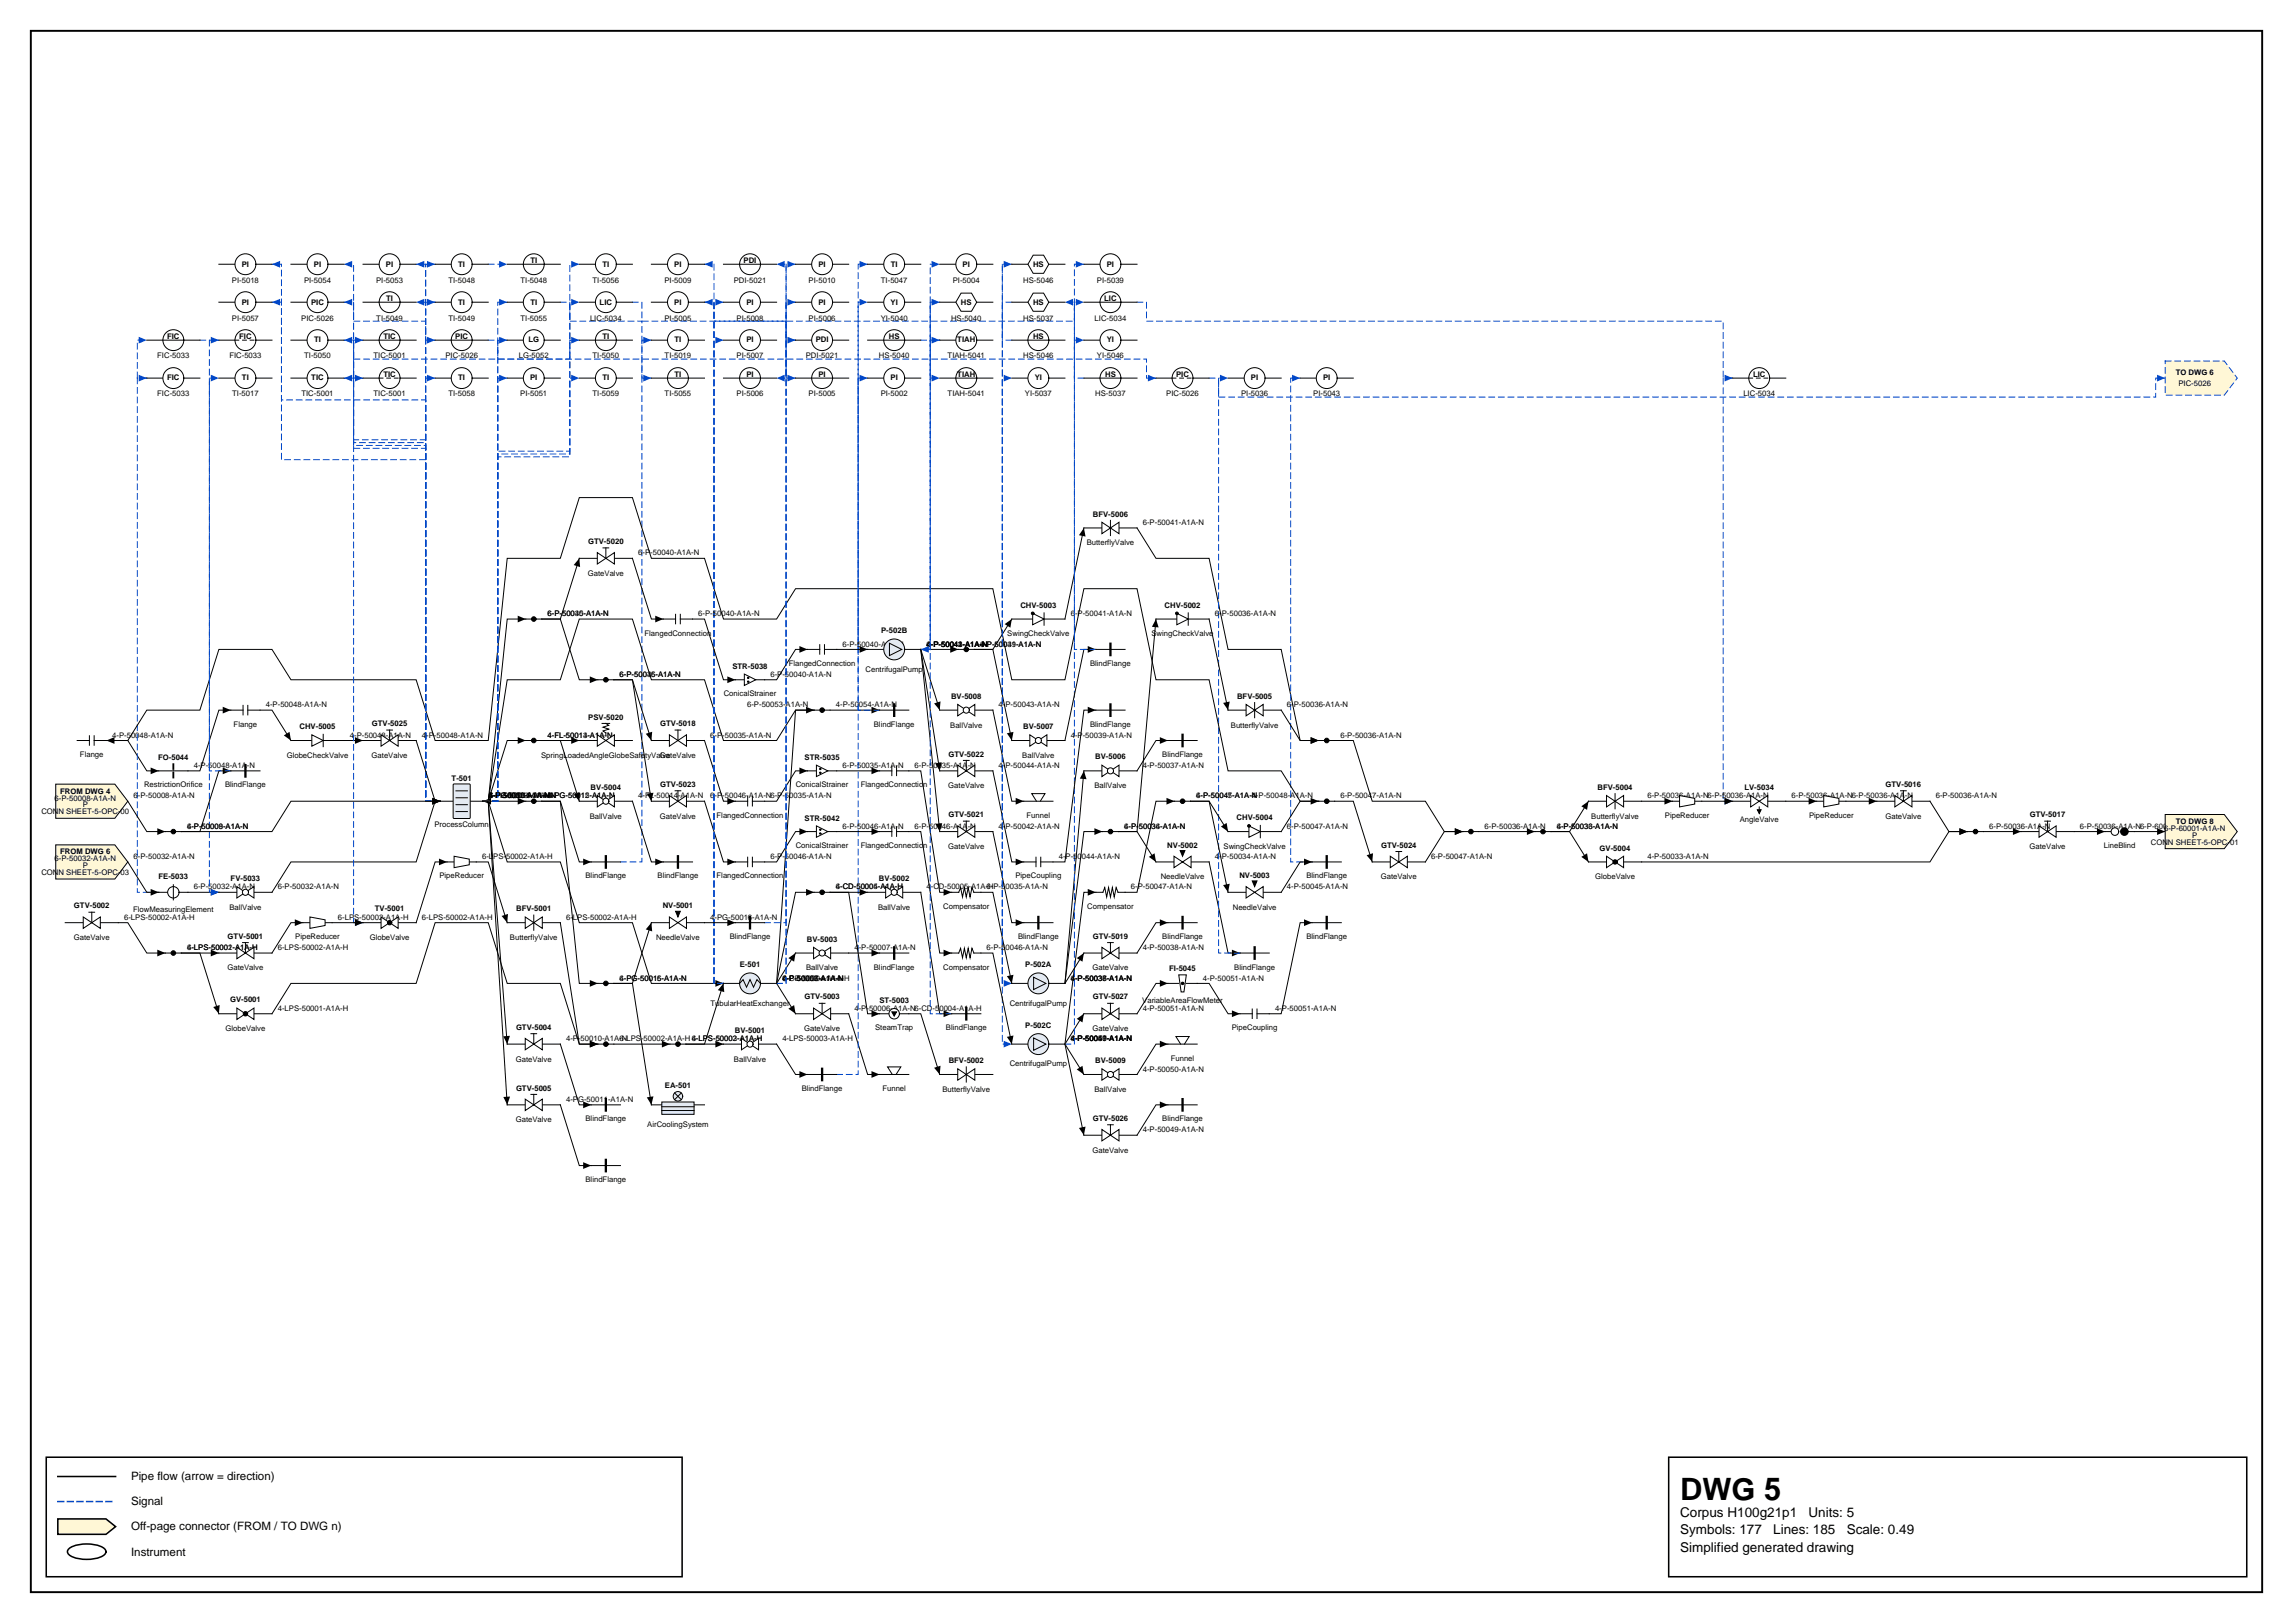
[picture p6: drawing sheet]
<svg xmlns="http://www.w3.org/2000/svg" width="420mm" height="297mm" viewBox="0 0 420 297" stroke-linecap="round" stroke-linejoin="round" font-family="sans-serif">
<defs><g id="words">
<text font-size="5.6" x="307.6" y="274.5">DWG 5</text>
<g font-size="2.5">
<text x="307.6" y="277.6">Corpus H100g21p1</text>
<text x="307.6" y="280.8">Symbols: 177</text>
<text x="324.6" y="280.8">Lines: 185</text>
<text x="331.1" y="277.6">Units: 5</text>
<text x="338.1" y="280.8">Scale: 0.49</text>
<text x="307.6" y="284">Simplified generated drawing</text>
</g>
<g font-size="2.1">
<text x="24" y="270.9">Pipe flow (arrow = direction)</text>
<text x="24" y="275.5">Signal</text>
<text x="24" y="280.1">Off-page connector (FROM / TO DWG n)</text>
<text x="24" y="284.7">Instrument</text>
</g>
<g font-size="1.4">
<text x="42.5" y="51.7">PI-5018</text>
<text x="44.3" y="48.8">PI</text>
<text x="55.7" y="51.7">PI-5054</text>
<text x="57.5" y="48.8">PI</text>
<text x="68.9" y="51.7">PI-5053</text>
<text x="70.7" y="48.8">PI</text>
<text x="82.1" y="51.7">TI-5048</text>
<text x="83.9" y="48.8">TI</text>
<text x="95.3" y="51.7">TI-5048</text>
<text x="97.1" y="48.1">TI</text>
<text x="108.5" y="51.7">TI-5056</text>
<text x="110.3" y="48.8">TI</text>
<text x="121.6" y="51.7">PI-5009</text>
<text x="123.5" y="48.8">PI</text>
<text x="134.3" y="51.7">PDI-5021</text>
<text x="136.1" y="48.1">PDI</text>
<text x="148" y="51.7">PI-5010</text>
<text x="149.8" y="48.8">PI</text>
<text x="161.3" y="51.7">TI-5047</text>
<text x="163.1" y="48.8">TI</text>
<text x="174.4" y="51.7">PI-5004</text>
<text x="176.2" y="48.8">PI</text>
<text x="187.3" y="51.7">HS-5046</text>
<text x="189.1" y="48.8">HS</text>
<text x="200.8" y="51.7">PI-5039</text>
<text x="202.6" y="48.8">PI</text>
<text x="42.5" y="58.7">PI-5057</text>
<text x="44.3" y="55.7">PI</text>
<text x="55.1" y="58.7">PIC-5026</text>
<text x="57" y="55.7">PIC</text>
<text x="68.9" y="58.7">TI-5049</text>
<text x="70.7" y="55">TI</text>
<text x="82.1" y="58.7">TI-5049</text>
<text x="83.9" y="55.7">TI</text>
<text x="95.3" y="58.7">TI-5055</text>
<text x="97.1" y="55.7">TI</text>
<text x="108" y="58.7">LIC-5034</text>
<text x="109.8" y="55.7">LIC</text>
<text x="121.6" y="58.7">PI-5005</text>
<text x="123.5" y="55.7">PI</text>
<text x="134.8" y="58.7">PI-5008</text>
<text x="136.6" y="55.7">PI</text>
<text x="148" y="58.7">PI-5006</text>
<text x="149.8" y="55.7">PI</text>
<text x="161.2" y="58.7">YI-5040</text>
<text x="163" y="55.7">YI</text>
<text x="174.1" y="58.7">HS-5040</text>
<text x="175.9" y="55.7">HS</text>
<text x="187.3" y="58.7">HS-5037</text>
<text x="189.1" y="55.7">HS</text>
<text x="200.4" y="58.7">LIC-5034</text>
<text x="202.2" y="55">LIC</text>
<text x="28.8" y="65.6">FIC-5033</text>
<text x="30.6" y="62">FIC</text>
<text x="42" y="65.6">FIC-5033</text>
<text x="43.8" y="62">FIC</text>
<text x="55.7" y="65.6">TI-5050</text>
<text x="57.5" y="62.7">TI</text>
<text x="68.4" y="65.6">TIC-5001</text>
<text x="70.2" y="62">TIC</text>
<text x="81.5" y="65.6">PIC-5026</text>
<text x="83.4" y="62">PIC</text>
<text x="95" y="65.6">LG-5052</text>
<text x="96.7" y="62.7">LG</text>
<text x="108.5" y="65.6">TI-5050</text>
<text x="110.3" y="62">TI</text>
<text x="121.7" y="65.6">TI-5019</text>
<text x="123.5" y="62.7">TI</text>
<text x="134.8" y="65.6">PI-5007</text>
<text x="136.6" y="62.7">PI</text>
<text x="147.5" y="65.6">PDI-5021</text>
<text x="149.3" y="62.7">PDI</text>
<text x="160.9" y="65.6">HS-5040</text>
<text x="162.7" y="62">HS</text>
<text x="173.5" y="65.6">TIAH-5041</text>
<text x="175.3" y="62.7">TIAH</text>
<text x="187.3" y="65.6">HS-5046</text>
<text x="189.1" y="62">HS</text>
<text x="200.8" y="65.6">YI-5046</text>
<text x="202.6" y="62.7">YI</text>
<text x="30.6" y="69.6">FIC</text>
<text x="44.3" y="69.6">TI</text>
<text x="57" y="69.6">TIC</text>
<text x="70.2" y="68.9">TIC</text>
<text x="83.9" y="69.6">TI</text>
<text x="97.1" y="69.6">PI</text>
<text x="110.3" y="69.6">TI</text>
<text x="123.5" y="68.9">TI</text>
<text x="136.6" y="68.9">PI</text>
<text x="149.8" y="68.9">PI</text>
<text x="163" y="69.6">PI</text>
<text x="175.3" y="68.9">TIAH</text>
<text x="189.4" y="69.6">YI</text>
<text x="202.3" y="68.9">HS</text>
<text x="215.3" y="68.9">PIC</text>
<text x="229" y="69.6">PI</text>
<text x="242.2" y="69.6">PI</text>
<text x="320.9" y="68.9">LIC</text>
<text x="398.3" y="68.7">TO DWG 6</text>
<text x="398.8" y="70.7">PIC-5026</text>
<text x="28.8" y="72.6">FIC-5033</text>
<text x="42.5" y="72.6">TI-5017</text>
<text x="55.2" y="72.6">TIC-5001</text>
<text x="68.4" y="72.6">TIC-5001</text>
<text x="82.1" y="72.6">TI-5058</text>
<text x="95.3" y="72.6">PI-5051</text>
<text x="108.5" y="72.6">TI-5059</text>
<text x="121.7" y="72.6">TI-5055</text>
<text x="134.8" y="72.6">PI-5006</text>
<text x="148" y="72.6">PI-5005</text>
<text x="161.2" y="72.6">PI-5002</text>
<text x="173.5" y="72.6">TIAH-5041</text>
<text x="187.6" y="72.6">YI-5037</text>
<text x="200.5" y="72.6">HS-5037</text>
<text x="213.5" y="72.6">PIC-5026</text>
<text x="227.2" y="72.6">PI-5036</text>
<text x="240.4" y="72.6">PI-5043</text>
<text x="319.2" y="72.6">LIC-5034</text>
<text x="200.1" y="94.5">BFV-5006</text>
<text x="107.7" y="99.6">GTV-5020</text>
<text x="116.8" y="101.7">6-P-50040-A1A-N</text>
<text x="199" y="99.8">ButterflyValve</text>
<text x="209.2" y="96.1">6-P-50041-A1A-N</text>
<text x="107.6" y="105.4">GateValve</text>
<text x="100.2" y="112.8">6-P-50040-A1A-N</text>
<text x="100.2" y="112.8">6-P-50035-A1A-N</text>
<text x="127.9" y="112.8">6-P-50040-A1A-N</text>
<text x="186.8" y="111.2">CHV-5003</text>
<text x="196" y="112.8">6-P-50041-A1A-N</text>
<text x="213.2" y="111.2">CHV-5002</text>
<text x="222.4" y="112.8">6-P-50036-A1A-N</text>
<text x="118" y="116.3">FlangedConnection</text>
<text x="154.2" y="118.3">6-P-50040-A1A-N</text>
<text x="161.3" y="115.9">P-502B</text>
<text x="169.6" y="118.3">4-P-50042-A1A-N</text>
<text x="169.6" y="118.3">4-P-50043-A1A-N</text>
<text x="169.6" y="118.3">4-P-50044-A1A-N</text>
<text x="169.6" y="118.3">6-P-50041-A1A-N</text>
<text x="179.4" y="118.3">6-P-50041-A1A-N</text>
<text x="179.4" y="118.3">4-P-50039-A1A-N</text>
<text x="184.4" y="116.5">SwingCheckValve</text>
<text x="210.8" y="116.5">SwingCheckValve</text>
<text x="113.4" y="123.9">6-P-50035-A1A-N</text>
<text x="113.4" y="123.9">6-P-50046-A1A-N</text>
<text x="134.1" y="122.5">STR-5038</text>
<text x="141" y="123.9">6-P-50040-A1A-N</text>
<text x="144.4" y="121.9">FlangedConnection</text>
<text x="158.5" y="122.9">CentrifugalPump</text>
<text x="199.6" y="121.9">BlindFlange</text>
<text x="48.7" y="129.4">4-P-50048-A1A-N</text>
<text x="107.7" y="131.7">PSV-5020</text>
<text x="132.5" y="127.4">ConicalStrainer</text>
<text x="136.8" y="129.4">6-P-50053-A1A-N</text>
<text x="153" y="129.4">4-P-50054-A1A-N</text>
<text x="174.1" y="127.9">BV-5008</text>
<text x="182.8" y="129.4">4-P-50043-A1A-N</text>
<text x="226.5" y="127.9">BFV-5005</text>
<text x="235.6" y="129.4">6-P-50036-A1A-N</text>
<text x="20.5" y="135">4-P-50048-A1A-N</text>
<text x="42.8" y="133">Flange</text>
<text x="54.8" y="133.4">CHV-5005</text>
<text x="64.1" y="135">4-P-50048-A1A-N</text>
<text x="68.1" y="132.9">GTV-5025</text>
<text x="77.2" y="135">4-P-50048-A1A-N</text>
<text x="100.2" y="135">4-FL-50013-A1A-N</text>
<text x="100.2" y="135">4-FL-50014-A1A-N</text>
<text x="120.9" y="132.9">GTV-5018</text>
<text x="130" y="135">6-P-50035-A1A-N</text>
<text x="160" y="133">BlindFlange</text>
<text x="174" y="133.2">BallValve</text>
<text x="187.3" y="133.4">BV-5007</text>
<text x="196" y="135">4-P-50039-A1A-N</text>
<text x="199.6" y="133">BlindFlange</text>
<text x="225.3" y="133.2">ButterflyValve</text>
<text x="245.4" y="135">6-P-50036-A1A-N</text>
<text x="14.6" y="138.5">Flange</text>
<text x="29" y="139.2">FO-5044</text>
<text x="35.5" y="140.6">4-P-50048-A1A-N</text>
<text x="52.5" y="138.7">GlobeCheckValve</text>
<text x="68" y="138.7">GateValve</text>
<text x="82.7" y="142.9">T-501</text>
<text x="99.1" y="138.7">SpringLoadedAngleGlobeSafetyValve</text>
<text x="120.8" y="138.7">GateValve</text>
<text x="147.3" y="139.2">STR-5035</text>
<text x="154.2" y="140.6">6-P-50035-A1A-N</text>
<text x="167.4" y="140.6">6-P-50035-A1A-N</text>
<text x="173.7" y="138.5">GTV-5022</text>
<text x="182.8" y="140.6">4-P-50044-A1A-N</text>
<text x="187.2" y="138.7">BallValve</text>
<text x="200.5" y="139">BV-5006</text>
<text x="209.2" y="140.6">4-P-50037-A1A-N</text>
<text x="212.8" y="138.5">BlindFlange</text>
<text x="7.6" y="149">CONN SHEET-5-OPC-00</text>
<text x="10" y="146.5">6-P-50008-A1A-N</text>
<text x="11" y="145.3">FROM DWG 4</text>
<text x="15.1" y="147.8">P</text>
<text x="24.5" y="146.1">6-P-50008-A1A-N</text>
<text x="26.4" y="144.1">RestrictionOrifice</text>
<text x="41.2" y="144.1">BlindFlange</text>
<text x="89.5" y="146.1">4-PG-50011-A1A-N</text>
<text x="89.5" y="146.1">6-P-50035-A1A-N4-PG-50012-A1A-N</text>
<text x="89.5" y="146.1">4-FL-50013-A1A-N</text>
<text x="89.5" y="146.1">6-P-50052-A1A-N6-PG-50015-A1A-N</text>
<text x="89.5" y="146.1">6-PG-50015-A1A-N</text>
<text x="89.5" y="146.1">4-P-50010-A1A-N</text>
<text x="108" y="149.8">BallValve</text>
<text x="108.1" y="144.5">BV-5004</text>
<text x="116.8" y="146.1">4-FL-50014-A1A-N</text>
<text x="120.8" y="149.8">GateValve</text>
<text x="120.9" y="144">GTV-5023</text>
<text x="130" y="146.1">6-P-50046-A1A-N6-P-50035-A1A-N</text>
<text x="131.2" y="149.7">FlangedConnection</text>
<text x="145.7" y="144.1">ConicalStrainer</text>
<text x="157.6" y="144.1">FlangedConnection</text>
<text x="173.6" y="144.3">GateValve</text>
<text x="173.7" y="149.6">GTV-5021</text>
<text x="187.9" y="149.7">Funnel</text>
<text x="200.4" y="144.3">BallValve</text>
<text x="219" y="146.1">4-P-50045-A1A-N</text>
<text x="219" y="146.1">6-P-50047-A1A-N</text>
<text x="229.2" y="146.1">4-P-50048-A1A-N</text>
<text x="245.4" y="146.1">6-P-50047-A1A-N</text>
<text x="291.3" y="149.8">ButterflyValve</text>
<text x="292.5" y="144.5">BFV-5004</text>
<text x="301.6" y="146.1">6-P-50036-A1A-N6-P-50036-A1A-N</text>
<text x="304.8" y="149.7">PipeReducer</text>
<text x="319.4" y="144.5">LV-5034</text>
<text x="328" y="146.1">6-P-50036-A1A-N6-P-50036-A1A-N</text>
<text x="331.2" y="149.7">PipeReducer</text>
<text x="345.2" y="149.8">GateValve</text>
<text x="345.2" y="144">GTV-5016</text>
<text x="354.4" y="146.1">6-P-50036-A1A-N</text>
<text x="371.6" y="149.6">GTV-5017</text>
<text x="34.3" y="151.7">6-P-50008-A1A-N</text>
<text x="34.3" y="151.7">4-P-50009-A1A-N</text>
<text x="79.5" y="151.4">ProcessColumn</text>
<text x="145.7" y="155.2">ConicalStrainer</text>
<text x="147.3" y="150.3">STR-5042</text>
<text x="154.2" y="151.7">6-P-50046-A1A-N</text>
<text x="157.6" y="155.2">FlangedConnection</text>
<text x="167.4" y="151.7">6-P-50046-A1A-N</text>
<text x="173.6" y="155.4">GateValve</text>
<text x="182.8" y="151.7">4-P-50042-A1A-N</text>
<text x="205.8" y="151.7">4-P-50034-A1A-N</text>
<text x="205.8" y="151.7">6-P-50036-A1A-N</text>
<text x="213.7" y="155.1">NV-5002</text>
<text x="224" y="155.4">SwingCheckValve</text>
<text x="226.4" y="150.1">CHV-5004</text>
<text x="235.6" y="151.7">6-P-50047-A1A-N</text>
<text x="252.8" y="155.1">GTV-5024</text>
<text x="271.8" y="151.7">6-P-50036-A1A-N</text>
<text x="285" y="151.7">6-P-50036-A1A-N</text>
<text x="285" y="151.7">4-P-50033-A1A-N</text>
<text x="292.9" y="155.7">GV-5004</text>
<text x="318.5" y="150.5">AngleValve</text>
<text x="364.2" y="151.7">6-P-50036-A1A-N</text>
<text x="371.6" y="155.4">GateValve</text>
<text x="380.8" y="151.7">6-P-50036-A1A-N6-P-60001-A1A-N</text>
<text x="385.2" y="155.2">LineBlind</text>
<text x="393.8" y="154.6">CONN SHEET-5-OPC-01</text>
<text x="396.2" y="152.1">6-P-60001-A1A-N</text>
<text x="398.3" y="150.8">TO DWG 8</text>
<text x="401.3" y="153.3">P</text>
<text x="7.6" y="160.1">CONN SHEET-5-OPC-03</text>
<text x="10" y="157.6">6-P-50032-A1A-N</text>
<text x="11" y="156.4">FROM DWG 6</text>
<text x="15.1" y="158.9">P</text>
<text x="24.5" y="157.2">6-P-50032-A1A-N</text>
<text x="29" y="160.9">FE-5033</text>
<text x="42.2" y="161.2">FV-5033</text>
<text x="80.4" y="160.8">PipeReducer</text>
<text x="88.3" y="157.2">6-LPS-50002-A1A-H</text>
<text x="107.2" y="160.8">BlindFlange</text>
<text x="120.4" y="160.8">BlindFlange</text>
<text x="131.2" y="160.8">FlangedConnection</text>
<text x="141" y="157.2">6-P-50046-A1A-N</text>
<text x="160.9" y="161.2">BV-5002</text>
<text x="185.9" y="160.8">PipeCoupling</text>
<text x="193.8" y="157.2">4-P-50044-A1A-N</text>
<text x="212.5" y="160.9">NeedleValve</text>
<text x="222.4" y="157.2">4-P-50034-A1A-N</text>
<text x="226.9" y="160.7">NV-5003</text>
<text x="239.2" y="160.8">BlindFlange</text>
<text x="252.8" y="160.9">GateValve</text>
<text x="262" y="157.2">6-P-50047-A1A-N</text>
<text x="292" y="160.9">GlobeValve</text>
<text x="301.6" y="157.2">4-P-50033-A1A-N</text>
<text x="13.5" y="166.3">GTV-5002</text>
<text x="24.4" y="166.8">FlowMeasuringElement</text>
<text x="35.5" y="162.8">6-P-50032-A1A-N</text>
<text x="42" y="166.5">BallValve</text>
<text x="50.9" y="162.8">6-P-50032-A1A-N</text>
<text x="68.6" y="166.8">TV-5001</text>
<text x="94.5" y="166.8">BFV-5001</text>
<text x="121.3" y="166.3">NV-5001</text>
<text x="153" y="162.8">6-CD-50004-A1A-H</text>
<text x="153" y="162.8">4-CD-50005-A1A-H</text>
<text x="160.8" y="166.5">BallValve</text>
<text x="169.6" y="162.8">4-CD-50005-A1A-H</text>
<text x="172.7" y="166.3">Compensator</text>
<text x="180.6" y="162.8">6-P-50035-A1A-N</text>
<text x="199.1" y="166.3">Compensator</text>
<text x="207" y="162.8">6-P-50047-A1A-N</text>
<text x="225.7" y="166.5">NeedleValve</text>
<text x="235.6" y="162.8">4-P-50045-A1A-N</text>
<text x="13.5" y="172.1">GateValve</text>
<text x="22.7" y="168.3">6-LPS-50002-A1A-H</text>
<text x="34.3" y="173.9">4-LPS-50001-A1A-H</text>
<text x="34.3" y="173.9">6-LPS-50002-A1A-H</text>
<text x="41.7" y="171.8">GTV-5001</text>
<text x="50.9" y="173.9">6-LPS-50002-A1A-H</text>
<text x="54.1" y="171.9">PipeReducer</text>
<text x="61.9" y="168.3">6-LPS-50002-A1A-H</text>
<text x="67.7" y="172.1">GlobeValve</text>
<text x="77.2" y="168.3">6-LPS-50002-A1A-H</text>
<text x="93.4" y="172.1">ButterflyValve</text>
<text x="103.6" y="168.3">6-LPS-50002-A1A-H</text>
<text x="120.1" y="172.1">NeedleValve</text>
<text x="130" y="168.3">4-PG-50016-A1A-N</text>
<text x="133.6" y="171.9">BlindFlange</text>
<text x="147.7" y="172.3">BV-5003</text>
<text x="156.4" y="173.9">4-P-50007-A1A-N</text>
<text x="180.6" y="173.9">6-P-50046-A1A-N</text>
<text x="186.4" y="171.9">BlindFlange</text>
<text x="200" y="171.8">GTV-5019</text>
<text x="209.2" y="173.9">4-P-50038-A1A-N</text>
<text x="212.8" y="171.9">BlindFlange</text>
<text x="239.2" y="171.9">BlindFlange</text>
<text x="41.6" y="177.6">GateValve</text>
<text x="113.4" y="179.5">6-PG-50015-A1A-N</text>
<text x="113.4" y="179.5">4-PG-50016-A1A-N</text>
<text x="135.4" y="177">E-501</text>
<text x="143.2" y="179.5">6-P-50053-A1A-N</text>
<text x="143.2" y="179.5">4-P-50006-A1A-N</text>
<text x="143.2" y="179.5">4-P-50007-A1A-N</text>
<text x="143.2" y="179.5">6-CD-50004-A1A-H</text>
<text x="147.6" y="177.6">BallValve</text>
<text x="160" y="177.4">BlindFlange</text>
<text x="172.7" y="177.4">Compensator</text>
<text x="187.7" y="177">P-502A</text>
<text x="196" y="179.5">4-P-50037-A1A-N</text>
<text x="196" y="179.5">6-P-50036-A1A-N</text>
<text x="196" y="179.5">4-P-50038-A1A-N</text>
<text x="200" y="177.6">GateValve</text>
<text x="214.1" y="177.7">FI-5045</text>
<text x="220.2" y="179.5">4-P-50051-A1A-N</text>
<text x="226" y="177.4">BlindFlange</text>
<text x="42.1" y="183.4">GV-5001</text>
<text x="50.9" y="185">4-LPS-50001-A1A-H</text>
<text x="130.1" y="184">TubularHeatExchanger</text>
<text x="147.3" y="182.9">GTV-5003</text>
<text x="156.4" y="185">4-P-50006-A1A-N6-CD-50004-A1A-H</text>
<text x="161" y="183.6">ST-5003</text>
<text x="184.9" y="184">CentrifugalPump</text>
<text x="200" y="182.9">GTV-5027</text>
<text x="209.1" y="183.5">VariableAreaFlowMeter</text>
<text x="209.2" y="185">4-P-50051-A1A-N</text>
<text x="233.4" y="185">4-P-50051-A1A-N</text>
<text x="41.3" y="188.7">GlobeValve</text>
<text x="94.5" y="188.5">GTV-5004</text>
<text x="103.6" y="190.6">4-P-50010-A1A-N</text>
<text x="113.4" y="190.6">6-LPS-50002-A1A-H 4-LPS-50003-A1A-H</text>
<text x="126.6" y="190.6">6-LPS-50002-A1A-H</text>
<text x="134.5" y="189">BV-5001</text>
<text x="143.2" y="190.6">4-LPS-50003-A1A-H</text>
<text x="147.2" y="188.7">GateValve</text>
<text x="160.2" y="188.5">SteamTrap</text>
<text x="173.2" y="188.5">BlindFlange</text>
<text x="187.7" y="188.1">P-502C</text>
<text x="196" y="190.6">4-P-50051-A1A-N</text>
<text x="196" y="190.6">4-P-50049-A1A-N</text>
<text x="196" y="190.6">6-P-50047-A1A-N</text>
<text x="196" y="190.6">4-P-50050-A1A-N</text>
<text x="200" y="188.7">GateValve</text>
<text x="225.5" y="188.5">PipeCoupling</text>
<text x="94.4" y="194.3">GateValve</text>
<text x="134.4" y="194.3">BallValve</text>
<text x="173.7" y="194.6">BFV-5002</text>
<text x="184.9" y="195.1">CentrifugalPump</text>
<text x="200.5" y="194.6">BV-5009</text>
<text x="209.2" y="196.1">4-P-50050-A1A-N</text>
<text x="214.3" y="194.1">Funnel</text>
<text x="94.5" y="199.6">GTV-5005</text>
<text x="103.6" y="201.7">4-PG-50011-A1A-N</text>
<text x="121.7" y="199.1">EA-501</text>
<text x="146.8" y="199.7">BlindFlange</text>
<text x="161.6" y="199.7">Funnel</text>
<text x="172.6" y="199.8">ButterflyValve</text>
<text x="200.4" y="199.8">BallValve</text>
<text x="94.4" y="205.4">GateValve</text>
<text x="107.2" y="205.2">BlindFlange</text>
<text x="118.5" y="206.3">AirCoolingSystem</text>
<text x="200" y="205.2">GTV-5026</text>
<text x="209.2" y="207.2">4-P-50049-A1A-N</text>
<text x="212.8" y="205.2">BlindFlange</text>
<text x="200" y="211">GateValve</text>
<text x="107.2" y="216.3">BlindFlange</text>
</g>
</g></defs>
<path d="M5.6 5.6h408.6v285.8h-408.6z" fill="none" stroke="#000" stroke-width=".35"/>
<path d="M8.5 266.7h116.4v21.9h-116.4zM10.6 270.2h10.6M305.5 266.7h105.8v21.9h-105.8z" fill="none" stroke="#000" stroke-width=".28"/>
<path d="M10.6 274.8h10.6" fill="none" stroke="#0046c8" stroke-width=".28" stroke-dasharray="1.1 .7"/>
<path d="M10.6 278h8.8l1.8 1.4-1.8 1.4h-8.8z" fill="#fff7d6" stroke="#000" stroke-width=".28"/>
<path d="M12.7 283.4a6.7 6.7 0 0 1 6.3 0 .72 .72 0 0 1 0 1.2 6.7 6.7 0 0 1-6.3 0 .72 .72 0 0 1 0-1.2z" fill="none" stroke="#000" stroke-width=".28"/>
<path d="M317.2 69.2h-1.7v77.4h1.7" fill="none" stroke="#0046c8" stroke-width=".18" stroke-dasharray="1.1 .7"/>
<path d="M315.7 146l1.5 .6-1.5 .7z" fill="#0046c8"/>
<path d="M142.2 191.1l3.5 5.5h2.1" fill="none" stroke="#000" stroke-width=".18"/>
<path d="M146.4 196l1.4 .6-1.4 .7z" fill="#000"/>
<path d="M168.6 62.3h1.7v-7h1.7" fill="none" stroke="#0046c8" stroke-width=".18" stroke-dasharray="1.1 .7"/>
<path d="M170.6 54.7l1.4 .6-1.4 .6z" fill="#0046c8"/>
<path d="M208.2 96.6l3.4 5.6h9.8l3.4 16.7h9.8l3.4 16.6h3.4M63 135.5h3.5M390.7 152.2h5.7" fill="none" stroke="#000" stroke-width=".18"/>
<path d="M65 134.9l1.5 .6-1.5 .6zM240 134.9l1.4 .6-1.4 .6zM394.9 151.6l1.5 .6-1.5 .6z" fill="#000"/>
<path d="M113.6 157.8h3.9v-95.5h1.8" fill="none" stroke="#0046c8" stroke-width=".18" stroke-dasharray="1.1 .7"/>
<path d="M117.8 61.6l1.5 .7-1.5 .6z" fill="#0046c8"/>
<path d="M221.4 157.8l3.4 16.6h2.2" fill="none" stroke="#000" stroke-width=".18"/>
<path d="M225.5 173.8l1.5 .6-1.5 .6z" fill="#000"/>
<path d="M240.2 157.8h-3.9v-88.6h1.7" fill="none" stroke="#0046c8" stroke-width=".18" stroke-dasharray="1.1 .7"/>
<path d="M236.6 68.6l1.4 .6-1.4 .6z" fill="#0046c8"/>
<path d="M89.4 62.3h1.7v3.4h118.8v3.5h1.7" fill="none" stroke="#0046c8" stroke-width=".18" stroke-dasharray="1.1 .7"/>
<path d="M210.2 68.6l1.4 .6-1.4 .6z" fill="#0046c8"/>
<path d="M115.8 102.2l3.5 11.1h2.1M19.5 135.5h3.9l3.5 5.6h2.2M49.8 185.5l3.5-5.5h22.9l3.5-11.1h9.7l3.5 11.1h9.7l3.5 11.1h3.4" fill="none" stroke="#000" stroke-width=".18"/>
<path d="M120 112.7l1.4 .6-1.4 .6zM27.6 140.5l1.5 .6-1.5 .6zM108 190.5l1.5 .6-1.5 .6z" fill="#000"/>
<path d="M79.7 55.3h-3.5" fill="none" stroke="#0046c8" stroke-width=".18" stroke-dasharray="1.1 .7"/>
<path d="M76.2 55.3l1.5-.6v1.2z" fill="#0046c8"/>
<path d="M34.4 163.3h5.7" fill="none" stroke="#000" stroke-width=".18"/>
<path d="M38.6 162.7l1.5 .6-1.5 .6z" fill="#000"/>
<path d="M29.1 163.3h-4v-94.1h1.8" fill="none" stroke="#0046c8" stroke-width=".18" stroke-dasharray="1.1 .7"/>
<path d="M25.4 68.6l1.5 .6-1.5 .6z" fill="#0046c8"/>
<path d="M47.6 130h2.2l3.5 5.5M153.2 141.1h7.8M311.6 146.6h5.6M338 146.6h5.6M21.7 168.9h1.7l3.5 5.5h3.4M166.4 185.5h2.2l3.4 11.1" fill="none" stroke="#000" stroke-width=".18"/>
<path d="M52 134.6l1-.7 .3 1.6zM159.6 140.5l1.4 .6-1.4 .6zM315.7 146l1.5 .6-1.5 .7zM342.1 146l1.5 .6-1.5 .7zM28.8 173.8l1.5 .6-1.5 .6zM171 195.4l1.2-.3-.2 1.5z" fill="#000"/>
<path d="M185.2 180h-1.7v-110.8h1.7" fill="none" stroke="#0046c8" stroke-width=".18" stroke-dasharray="1.1 .7"/>
<path d="M183.8 68.6l1.4 .6-1.4 .6z" fill="#0046c8"/>
<path d="M119.3 135.5l-3.5-11.1h-3.4h3.4l3.5 22.2M198.4 141.1l-3.4 38.9M201.8 152.2h-3.4l-3.4 27.8M198.4 174.4l-3.4 5.6" fill="none" stroke="#000" stroke-width=".18"/>
<path d="M118.2 134.3l1.2-.4-.1 1.6zM118.4 145.3l1.2-.2-.3 1.5zM198.4 141.1l.5 1.5-1.2-.1zM200.4 151.6l1.4 .6-1.4 .6zM197.1 175.4l1.3-1-.2 1.6z" fill="#000"/>
<path d="M227 174.4h-3.9v-105.2h1.7" fill="none" stroke="#0046c8" stroke-width=".18" stroke-dasharray="1.1 .7"/>
<path d="M223.4 68.6l1.4 .6-1.4 .6z" fill="#0046c8"/>
<path d="M55.5 168.9h-2.2l-3.5 5.5M168.6 163.3l3.4 22.2h2.2" fill="none" stroke="#000" stroke-width=".18"/>
<path d="M54 168.3l1.5 .6-1.5 .6zM172.8 184.9l1.4 .6-1.4 .7z" fill="#000"/>
<path d="M221.4 69.2h1.7v3.5h171.6v-3.5h1.7" fill="none" stroke="#0046c8" stroke-width=".18" stroke-dasharray="1.1 .7"/>
<path d="M394.9 68.6l1.5 .6-1.5 .6z" fill="#0046c8"/>
<path d="M89.4 48.4h3.5" fill="none" stroke="#0046c8" stroke-width=".18" stroke-dasharray="1.1 .7"/>
<path d="M91.4 47.7l1.5 .7-1.5 .6z" fill="#0046c8"/>
<path d="M106.1 102.2l-3.5 11.1h-3.4h3.4l3.5 11.1h3.4M19.5 135.5h3.9l3.5-5.5h9.7l3.5-11.1h9.7l3.5 5.5h22.9l3.5 11.1h9.7l3.5-33.3h9.7l3.5-11.1h9.7l3.5 11.1h9.7l3.5 11.1h9.7l3.5-5.6h36.1l3.4 16.7h9.8l3.4-16.7h9.8l3.4 16.7h9.8l3.4 16.7h9.8l3.4 5.5h3.4M42.3 130h-2.2l-3.5 11.1h-2.2M149.1 130h-3.4l-3.5 5.5h-9.7l-3.5-11.1h-9.7l-3.5-11.1h-9.7l-3.5 11.1h-9.7l-3.5 22.2h-1M152 130h9M80.6 146.6h-.9l-3.5 11.2h-22.9l-3.5 5.5M147.8 152.2h-2.1l-3.5 5.6h-2.2M147.8 141.1h-2.1l-3.5 5.5h-2.2M181.8 152.2l3.4 16.7h2.2M244.4 146.6h3.4l3.4 11.2M267.8 152.2h-3.4l-3.4 5.6M102.6 202.2l3.5 11.1h2.1" fill="none" stroke="#000" stroke-width=".18"/>
<g fill="#000">
<path d="M106.1 102.2l.1 1.6-1.2-.4zM19.5 135.5l1.5-.6v1.2zM40.8 129.3l1.5 .7-1.5 .6zM108 123.8l1.5 .6-1.5 .6zM159.6 129.3l1.4 .7-1.4 .6zM79.2 146l1.4 .6-1.4 .7zM88.4 146.6l1.5-.6v1.3zM146.4 151.6l1.4 .6-1.4 .6zM146.4 140.5l1.4 .6-1.4 .6zM250.2 156.5l1.2-.3-.2 1.6zM266.4 151.6l1.4 .6-1.4 .6zM185.9 168.3l1.5 .6-1.5 .6z"/>
<path d="M106.8 212.7l1.4 .6-1.4 .6z"/>
</g>
<path d="M185.2 62.3h-1.7v-13.9h1.7" fill="none" stroke="#0046c8" stroke-width=".18" stroke-dasharray="1.1 .7"/>
<path d="M183.8 47.7l1.4 .7-1.4 .6z" fill="#0046c8"/>
<path d="M185.2 55.3h-1.7v124.7h1.7" fill="none" stroke="#0046c8" stroke-width=".18" stroke-dasharray="1.1 .7"/>
<path d="M183.8 179.4l1.4 .6-1.4 .6z" fill="#0046c8"/>
<path d="M181.8 130l3.4 16.6h2.2" fill="none" stroke="#000" stroke-width=".18"/>
<path d="M185.9 146l1.5 .6-1.5 .7z" fill="#000"/>
<path d="M26.9 69.2h-1.8v-6.9h1.8" fill="none" stroke="#0046c8" stroke-width=".18" stroke-dasharray="1.1 .7"/>
<path d="M25.4 61.6l1.5 .7-1.5 .6z" fill="#0046c8"/>
<path d="M300.5 146.6h5.7M363.1 152.2h6.9M102.6 168.9l3.5 22.2h3.4M179.6 163.3h2.2l3.4 16.7M112.4 191.1h10.3M155.4 185.5l3.4 11.1h2.2" fill="none" stroke="#000" stroke-width=".18"/>
<path d="M304.7 146l1.5 .6-1.5 .7zM368.5 151.6l1.5 .6-1.5 .6zM184.3 178.7l1.2-.3-.3 1.6zM108 190.5l1.5 .6-1.5 .6zM121.2 190.5l1.5 .6-1.5 .6zM159.6 196l1.4 .6-1.4 .7z" fill="#000"/>
<path d="M208.2 55.3h1.7v3.5h105.6v10.4h1.7" fill="none" stroke="#0046c8" stroke-width=".18" stroke-dasharray="1.1 .7"/>
<path d="M315.7 68.6l1.5 .6-1.5 .6z" fill="#0046c8"/>
<path d="M102.6 55.3h1.7v3.5h13.2v10.4h1.8" fill="none" stroke="#0046c8" stroke-width=".18" stroke-dasharray="1.1 .7"/>
<path d="M117.8 68.6l1.5 .6-1.5 .6z" fill="#0046c8"/>
<path d="M106.1 135.5h-6.9h3.4l3.5 11.1M166.4 152.2h2.2l3.4 22.2h2.2M166.4 141.1h2.2l3.4 22.2h2.2M181.8 141.1l3.4 16.7h2.2M270.7 152.2h10.3M40.1 174.4h-6.9h3.4l3.5 11.1" fill="none" stroke="#000" stroke-width=".18"/>
<path d="M104.6 134.9l1.5 .6-1.5 .6zM105 145.4l1.2-.4-.1 1.6zM185.9 157.1l1.5 .7-1.5 .6zM279.5 151.6l1.5 .6-1.5 .6zM38.6 173.8l1.5 .6-1.5 .6zM172.8 173.8l1.4 .6-1.4 .6zM172.8 162.7l1.4 .6-1.4 .6zM39 184.3l1.2-.4-.1 1.6z" fill="#000"/>
<path d="M80.6 146.6h-2.7v-77.4h1.8" fill="none" stroke="#0046c8" stroke-width=".18" stroke-dasharray="1.1 .7"/>
<path d="M78.2 68.6l1.5 .6-1.5 .6z" fill="#0046c8"/>
<path d="M80.6 146.6h-2.7v-91.3h1.8" fill="none" stroke="#0046c8" stroke-width=".18" stroke-dasharray="1.1 .7"/>
<path d="M78.2 54.7l1.5 .6-1.5 .6z" fill="#0046c8"/>
<path d="M80.6 146.6h-2.7v-98.2h1.8" fill="none" stroke="#0046c8" stroke-width=".18" stroke-dasharray="1.1 .7"/>
<path d="M78.2 47.7l1.5 .7-1.5 .6z" fill="#0046c8"/>
<path d="M96.3 113.3h-3.4l-3.5 33.3h-1h1l3.5 55.6" fill="none" stroke="#000" stroke-width=".18"/>
<path d="M94.8 112.7l1.5 .6-1.5 .6zM92.2 200.8l1.2-.1-.5 1.5z" fill="#000"/>
<path d="M80.6 146.6h-2.7v-98.2h-1.7" fill="none" stroke="#0046c8" stroke-width=".18" stroke-dasharray="1.1 .7"/>
<path d="M76.2 48.4l1.5-.7v1.3z" fill="#0046c8"/>
<path d="M88.4 146.6h2.7v-77.4h1.8" fill="none" stroke="#0046c8" stroke-width=".18" stroke-dasharray="1.1 .7"/>
<path d="M91.4 68.6l1.5 .6-1.5 .6z" fill="#0046c8"/>
<path d="M88.4 146.6h2.7v-84.3h1.8" fill="none" stroke="#0046c8" stroke-width=".18" stroke-dasharray="1.1 .7"/>
<path d="M91.4 61.6l1.5 .7-1.5 .6z" fill="#0046c8"/>
<path d="M88.4 146.6h2.7v-91.3h1.8" fill="none" stroke="#0046c8" stroke-width=".18" stroke-dasharray="1.1 .7"/>
<path d="M91.4 54.7l1.5 .6-1.5 .6z" fill="#0046c8"/>
<path d="M96.3 135.5h-3.4l-3.5 11.1h-1" fill="none" stroke="#000" stroke-width=".18"/>
<path d="M94.8 134.9l1.5 .6-1.5 .6z" fill="#000"/>
<path d="M80.6 146.6h-2.7v-66.1h-13.2v-11.3h-1.7" fill="none" stroke="#0046c8" stroke-width=".18" stroke-dasharray="1.1 .7"/>
<path d="M63 69.2l1.5-.6v1.2z" fill="#0046c8"/>
<path d="M80.6 146.6h-2.7v-65.6h-13.2v-18.7h-1.7" fill="none" stroke="#0046c8" stroke-width=".18" stroke-dasharray="1.1 .7"/>
<path d="M63 62.3l1.5-.7v1.3z" fill="#0046c8"/>
<path d="M88.4 146.6h1l3.5 11.2h9.7l3.5 11.1h9.7l3.5 11.1h13.2" fill="none" stroke="#000" stroke-width=".18"/>
<path d="M131 179.4l1.5 .6-1.5 .6z" fill="#000"/>
<path d="M80.6 146.6h-2.7v-65.1h-13.2v-26.2h-1.7" fill="none" stroke="#0046c8" stroke-width=".18" stroke-dasharray="1.1 .7"/>
<path d="M63 55.3l1.5-.6v1.2z" fill="#0046c8"/>
<path d="M80.6 146.6h-2.7v-64.6h-13.2v-33.6h-1.7" fill="none" stroke="#0046c8" stroke-width=".18" stroke-dasharray="1.1 .7"/>
<path d="M63 48.4l1.5-.7v1.3z" fill="#0046c8"/>
<path d="M88.4 146.6h2.7v-64h13.2v-13.4h1.8" fill="none" stroke="#0046c8" stroke-width=".18" stroke-dasharray="1.1 .7"/>
<path d="M104.6 68.6l1.5 .6-1.5 .6z" fill="#0046c8"/>
<path d="M88.4 146.6h7.9" fill="none" stroke="#000" stroke-width=".18"/>
<path d="M94.8 146l1.5 .6-1.5 .7z" fill="#000"/>
<path d="M88.4 146.6h2.7v-63.5h13.2v-27.8h1.8" fill="none" stroke="#0046c8" stroke-width=".18" stroke-dasharray="1.1 .7"/>
<path d="M104.6 54.7l1.5 .6-1.5 .6z" fill="#0046c8"/>
<path d="M88.4 146.6h2.7v-63h13.2v-35.2h1.8" fill="none" stroke="#0046c8" stroke-width=".18" stroke-dasharray="1.1 .7"/>
<path d="M104.6 47.7l1.5 .7-1.5 .6z" fill="#0046c8"/>
<path d="M80.6 146.6h-2.7v-62.5h-26.4v-28.8h-1.7" fill="none" stroke="#0046c8" stroke-width=".18" stroke-dasharray="1.1 .7"/>
<path d="M49.8 55.3l1.5-.6v1.2z" fill="#0046c8"/>
<path d="M80.6 146.6h-2.7v-73.4h-26.4v-24.8h-1.7" fill="none" stroke="#0046c8" stroke-width=".18" stroke-dasharray="1.1 .7"/>
<path d="M49.8 48.4l1.5-.7v1.3z" fill="#0046c8"/>
<path d="M88.4 146.6h1l3.5 44.5" fill="none" stroke="#000" stroke-width=".18"/>
<path d="M92.1 189.7l1.3-.1-.5 1.5z" fill="#000"/>
<path d="M63 69.2h1.7v-6.9h1.8" fill="none" stroke="#0046c8" stroke-width=".18" stroke-dasharray="1.1 .7"/>
<path d="M65 61.6l1.5 .7-1.5 .6z" fill="#0046c8"/>
<path d="M63 62.3h1.7v3.4h39.6v-3.4h1.8" fill="none" stroke="#0046c8" stroke-width=".18" stroke-dasharray="1.1 .7"/>
<path d="M104.6 61.6l1.5 .7-1.5 .6z" fill="#0046c8"/>
<path d="M168.6 118.9h6.9M168.6 118.9l3.4 33.3M168.6 118.9l3.4 11.1M168.6 118.9l3.4 22.2" fill="none" stroke="#000" stroke-width=".18"/>
<path d="M174 118.2l1.5 .7-1.5 .6zM171 128.7l1.2-.3-.2 1.6zM171.3 150.8l1.2-.1-.5 1.5zM171.2 139.7l1.2-.2-.4 1.6z" fill="#000"/>
<path d="M158.8 118.9h-1.7v-63.6h1.7" fill="none" stroke="#0046c8" stroke-width=".18" stroke-dasharray="1.1 .7"/>
<path d="M157.4 54.7l1.4 .6-1.4 .6z" fill="#0046c8"/>
<path d="M168.6 118.9h1.7v-56.6h1.7" fill="none" stroke="#0046c8" stroke-width=".18" stroke-dasharray="1.1 .7"/>
<path d="M170.6 61.6l1.4 .7-1.4 .6z" fill="#0046c8"/>
<path d="M76.2 135.5l3.5 11.1h.9M129 135.5l3.5 11.1h2.1M129 146.6l3.5 11.2h2.1M213.8 180h-2.2l-3.4 5.5" fill="none" stroke="#000" stroke-width=".18"/>
<path d="M79.2 146l1.4 .6-1.4 .7zM133.2 146l1.4 .6-1.4 .7zM133.2 157.1l1.4 .7-1.4 .6zM212.3 179.4l1.5 .6-1.5 .6z" fill="#000"/>
<path d="M153.2 196.6h3.9v-127.4h1.7" fill="none" stroke="#0046c8" stroke-width=".18" stroke-dasharray="1.1 .7"/>
<path d="M157.4 68.6l1.4 .6-1.4 .6z" fill="#0046c8"/>
<path d="M66.5 69.2h-1.8v99.7h1.8" fill="none" stroke="#0046c8" stroke-width=".18" stroke-dasharray="1.1 .7"/>
<path d="M65 168.3l1.5 .6-1.5 .6z" fill="#0046c8"/>
<path d="M149.1 130h-3.4l-3.5 50" fill="none" stroke="#000" stroke-width=".18"/>
<path d="M147.6 129.3l1.5 .7-1.5 .6z" fill="#000"/>
<path d="M132.5 180h-1.8v-117.7h1.8" fill="none" stroke="#0046c8" stroke-width=".18" stroke-dasharray="1.1 .7"/>
<path d="M131 61.6l1.5 .7-1.5 .6z" fill="#0046c8"/>
<path d="M142.2 180l3.5 5.5" fill="none" stroke="#000" stroke-width=".18"/>
<path d="M144.3 184.6l1.1-.6 .3 1.5z" fill="#000"/>
<path d="M132.5 180h-1.8v-124.7h1.8" fill="none" stroke="#0046c8" stroke-width=".18" stroke-dasharray="1.1 .7"/>
<path d="M131 54.7l1.5 .6-1.5 .6z" fill="#0046c8"/>
<path d="M149.1 163.3h-3.4l-3.5 16.7 3.5-5.6" fill="none" stroke="#000" stroke-width=".18"/>
<path d="M144.3 175.4l1.4-1-.3 1.6zM147.6 162.7l1.5 .6-1.5 .6z" fill="#000"/>
<path d="M132.5 180h-1.8v-124.7h-1.7" fill="none" stroke="#0046c8" stroke-width=".18" stroke-dasharray="1.1 .7"/>
<path d="M129 55.3l1.5-.6v1.2z" fill="#0046c8"/>
<path d="M132.5 180h-1.8v-131.6h-1.7" fill="none" stroke="#0046c8" stroke-width=".18" stroke-dasharray="1.1 .7"/>
<path d="M129 48.4l1.5-.7v1.3z" fill="#0046c8"/>
<path d="M142.2 180h1.7v-124.7h1.8" fill="none" stroke="#0046c8" stroke-width=".18" stroke-dasharray="1.1 .7"/>
<path d="M144.2 54.7l1.5 .6-1.5 .6z" fill="#0046c8"/>
<path d="M142.2 180h1.7v-131.6h1.8" fill="none" stroke="#0046c8" stroke-width=".18" stroke-dasharray="1.1 .7"/>
<path d="M144.2 47.7l1.5 .7-1.5 .6z" fill="#0046c8"/>
<path d="M115.8 146.6l3.5 11.2h2.1" fill="none" stroke="#000" stroke-width=".18"/>
<path d="M120 157.1l1.4 .7-1.4 .6z" fill="#000"/>
<path d="M174.2 185.5h-3.9v-137.1h1.7" fill="none" stroke="#0046c8" stroke-width=".18" stroke-dasharray="1.1 .7"/>
<path d="M170.6 47.7l1.4 .7-1.4 .6z" fill="#0046c8"/>
<path d="M155.4 174.4h5.6" fill="none" stroke="#000" stroke-width=".18"/>
<path d="M159.6 173.8l1.4 .6-1.4 .6z" fill="#000"/>
<path d="M63 55.3h1.7v3.5h13.2v3.5h1.8" fill="none" stroke="#0046c8" stroke-width=".18" stroke-dasharray="1.1 .7"/>
<path d="M78.2 61.6l1.5 .7-1.5 .6z" fill="#0046c8"/>
<path d="M198.4 96.6l-3.4 16.7M108.2 157.8h-2.1l-3.5-11.2h-3.4h3.4l3.5 33.4h3.4M290.8 146.6l-3.4 5.6h-3.5h3.5l3.4 5.6M240.2 168.9h-2.2l-3.4 16.6h-2.2M213.8 202.2h-2.2l-3.4 5.6" fill="none" stroke="#000" stroke-width=".18"/>
<path d="M198.4 96.6l.3 1.6-1.2-.2zM106.8 157.1l1.4 .7-1.4 .6zM289.5 147.6l1.3-1-.2 1.6zM289.5 156.8l1.1-.6 .2 1.6zM108 179.4l1.5 .6-1.5 .6zM238.7 168.3l1.5 .6-1.5 .6zM212.3 201.6l1.5 .6-1.5 .6z" fill="#000"/>
<path d="M66.5 62.3h-1.8v6.9h1.8" fill="none" stroke="#0046c8" stroke-width=".18" stroke-dasharray="1.1 .7"/>
<path d="M65 68.6l1.5 .6-1.5 .6z" fill="#0046c8"/>
<path d="M185.2 113.3l-3.4 5.6h-3.4h3.4l3.4 16.6M215 146.6h-3.4l-3.4 16.7h-2.2M379.7 152.2h5.7" fill="none" stroke="#000" stroke-width=".18"/>
<path d="M183.9 114.2l1.3-.9-.2 1.6zM184.3 134.2l1.2-.3-.3 1.6zM213.6 146l1.4 .6-1.4 .7zM383.9 151.6l1.5 .6-1.5 .6z" fill="#000"/>
<path d="M185.2 48.4h-1.7v142.7h1.7" fill="none" stroke="#0046c8" stroke-width=".18" stroke-dasharray="1.1 .7"/>
<path d="M183.8 190.5l1.4 .6-1.4 .6z" fill="#0046c8"/>
<path d="M126.8 113.3h2.2l3.5 11.1h2.1M353.3 146.6l3.5 5.6h3.4" fill="none" stroke="#000" stroke-width=".18"/>
<path d="M133.2 123.8l1.4 .6-1.4 .6zM358.7 151.6l1.5 .6-1.5 .6z" fill="#000"/>
<path d="M40.1 62.3h-1.8v101h1.8" fill="none" stroke="#0046c8" stroke-width=".18" stroke-dasharray="1.1 .7"/>
<path d="M38.6 162.7l1.5 .6-1.5 .6z" fill="#0046c8"/>
<path d="M23.4 146.6l3.5 5.6h3.4M81.9 157.8h-2.2l-3.5 11.1M240.2 157.8h-2.2l-3.4 5.5M241.4 146.6h-3.4l-3.4 5.6M158.8 163.3h-6.8h3.4l3.4 22.2h2.2M200.6 163.3h-2.2l-3.4 27.8M195 191.1l3.4 16.7M195 191.1l3.4 5.5M198.4 185.5l-3.4 5.6M213.8 191.1h-2.2l-3.4 5.5" fill="none" stroke="#000" stroke-width=".18"/>
<path d="M28.8 151.6l1.5 .6-1.5 .6zM80.4 157.1l1.5 .7-1.5 .6zM238.7 157.1l1.5 .7-1.5 .6zM240 146l1.4 .6-1.4 .7zM157.4 162.7l1.4 .6-1.4 .6zM199.1 162.7l1.5 .6-1.5 .6zM159.6 184.9l1.4 .6-1.4 .7zM197.1 186.5l1.3-1-.2 1.6zM197.1 195.7l1.1-.6 .2 1.5zM212.3 190.5l1.5 .6-1.5 .6zM197.5 206.4l1.2-.2-.3 1.6z" fill="#000"/>
<path d="M195 191.1h1.7v-128.8h1.7" fill="none" stroke="#0046c8" stroke-width=".18" stroke-dasharray="1.1 .7"/>
<path d="M197 61.6l1.4 .7-1.4 .6z" fill="#0046c8"/>
<path d="M147.8 118.9h-2.1l-3.5 5.5h-2.2M42.3 141.1h-2.2l-3.5 11.1h-3.4h16.6l3.5-5.6h27.3M326.9 146.6h5.7" fill="none" stroke="#000" stroke-width=".18"/>
<path d="M146.4 118.2l1.4 .7-1.4 .6zM40.8 140.5l1.5 .6-1.5 .6zM79.2 146l1.4 .6-1.4 .7zM331.1 146l1.5 .6-1.5 .7z" fill="#000"/>
<path d="M198.4 69.2h-1.7v-13.9h-1.7" fill="none" stroke="#0046c8" stroke-width=".18" stroke-dasharray="1.1 .7"/>
<path d="M195 55.3l1.5-.6v1.2z" fill="#0046c8"/>
<path d="M211.6 113.3l-3.4 38.9h-3.4h3.4l3.4 5.6M213.8 135.5h-2.2l-3.4 5.6" fill="none" stroke="#000" stroke-width=".18"/>
<path d="M211.6 113.3l.5 1.5-1.2-.1zM212.3 134.9l1.5 .6-1.5 .6zM210.3 156.8l1.1-.6 .2 1.6z" fill="#000"/>
<path d="M161 130h-3.9v-81.6h1.7" fill="none" stroke="#0046c8" stroke-width=".18" stroke-dasharray="1.1 .7"/>
<path d="M157.4 47.7l1.4 .7-1.4 .6z" fill="#0046c8"/>
<path d="M129 55.3h1.7v3.5h13.2v10.4h1.8" fill="none" stroke="#0046c8" stroke-width=".18" stroke-dasharray="1.1 .7"/>
<path d="M144.2 68.6l1.5 .6-1.5 .6z" fill="#0046c8"/>
<path d="M200.6 130h-2.2l-3.4 27.8h-2.2M234.6 130l3.4 5.5h3.4M244.4 135.5h3.4l3.4 11.1h9.8l3.4 5.6h3.4M23.4 157.8l3.5 5.5h2.2M153.2 152.2h7.8" fill="none" stroke="#000" stroke-width=".18"/>
<path d="M199.1 129.3l1.5 .7-1.5 .6zM240 134.9l1.4 .6-1.4 .6zM159.6 151.6l1.4 .6-1.4 .6zM266.4 151.6l1.4 .6-1.4 .6zM27.6 162.7l1.5 .6-1.5 .6z" fill="#000"/>
<path d="M42.3 141.1h-4v-71.9h1.8" fill="none" stroke="#0046c8" stroke-width=".18" stroke-dasharray="1.1 .7"/>
<path d="M38.6 68.6l1.5 .6-1.5 .6z" fill="#0046c8"/>
<path d="M119.3 168.9l-3.5 11.1h-3.4h3.4l3.5 22.2" fill="none" stroke="#000" stroke-width=".18"/>
<path d="M119.3 168.9l.1 1.6-1.2-.4zM118.4 200.8l1.2-.2-.3 1.6z" fill="#000"/>
<path d="M115.8 55.3h1.7v3.5h79.2v-3.5h1.7" fill="none" stroke="#0046c8" stroke-width=".18" stroke-dasharray="1.1 .7"/>
<path d="M197 54.7l1.4 .6-1.4 .6z" fill="#0046c8"/>
<path d="M172 62.3h-1.7v6.9h1.7" fill="none" stroke="#0046c8" stroke-width=".18" stroke-dasharray="1.1 .7"/>
<path d="M170.6 68.6l1.4 .6-1.4 .6z" fill="#0046c8"/>
<path d="M129 168.9h5.6M132.5 180l-3.5 11.1h-3.4h6.9M213.8 168.9h-2.2l-3.4 5.5" fill="none" stroke="#000" stroke-width=".18"/>
<path d="M132.5 180l.1 1.6-1.2-.4zM133.2 168.3l1.4 .6-1.4 .6zM212.3 168.3l1.5 .6-1.5 .6zM131 190.5l1.5 .6-1.5 .6z" fill="#000"/>
<path d="M140 168.9h3.9v-106.6h1.8" fill="none" stroke="#0046c8" stroke-width=".18" stroke-dasharray="1.1 .7"/>
<path d="M144.2 61.6l1.5 .7-1.5 .6z" fill="#0046c8"/>
<path d="M172 55.3h-1.7v63.6h-1.7" fill="none" stroke="#0046c8" stroke-width=".18" stroke-dasharray="1.1 .7"/>
<path d="M168.6 118.9l1.5-.7v1.3z" fill="#0046c8"/>
<path d="M153.2 118.9h5.6M219.2 180h2.2l3.4 5.5h2.2" fill="none" stroke="#000" stroke-width=".18"/>
<path d="M157.4 118.2l1.4 .7-1.4 .6zM225.5 184.9l1.5 .6-1.5 .7z" fill="#000"/>
<path d="M36.6 62.3h3.5" fill="none" stroke="#0046c8" stroke-width=".18" stroke-dasharray="1.1 .7"/>
<path d="M38.6 61.6l1.5 .7-1.5 .6z" fill="#0046c8"/>
<path d="M200.6 118.9h-2.2l-3.4 16.6M179.6 174.4h2.2l3.4 16.7M102.6 191.1l3.5 11.1h2.1" fill="none" stroke="#000" stroke-width=".18"/>
<path d="M199.1 118.2l1.5 .7-1.5 .6zM184.3 189.8l1.2-.3-.3 1.6zM106.8 201.6l1.4 .6-1.4 .6z" fill="#000"/>
<path d="M200.6 118.9h-3.9v-70.5h1.7" fill="none" stroke="#0046c8" stroke-width=".18" stroke-dasharray="1.1 .7"/>
<path d="M197 47.7l1.4 .7-1.4 .6z" fill="#0046c8"/>
<path d="M145.7 62.3h-1.8v-13.9h-1.7" fill="none" stroke="#0046c8" stroke-width=".18" stroke-dasharray="1.1 .7"/>
<path d="M142.2 48.4l1.5-.7v1.3z" fill="#0046c8"/>
<path d="M360.2 152.2h-3.4l-3.5 5.6h-52.8M60.8 168.9h5.7" fill="none" stroke="#000" stroke-width=".18"/>
<path d="M358.7 151.6l1.5 .6-1.5 .6zM65 168.3l1.5 .6-1.5 .6z" fill="#000"/>
<path d="M145.7 55.3h-1.8v13.9h-1.7" fill="none" stroke="#0046c8" stroke-width=".18" stroke-dasharray="1.1 .7"/>
<path d="M142.2 69.2l1.5-.6v1.2z" fill="#0046c8"/>
<path d="M317.2 69.2h3M324 69.2h2.9M221.4 113.3l3.4 16.7M87.2 157.8h2.2l3.5 11.1M224.8 152.2l-3.4-5.6h-3.4h3.4l3.4 16.7" fill="none" stroke="#000" stroke-width=".18"/>
<path d="M223.9 128.6l1.2-.2-.3 1.6zM223.5 151.3l1.1-.7 .2 1.6zM91.8 167.6l1.2-.3-.1 1.6zM223.9 162l1.2-.3-.3 1.6z" fill="#000"/>
<circle cx="322.1" cy="69.2" r="1.91" fill="#fff" stroke="#000" stroke-width=".18"/>
<path d="M320.2 69.2h.7M321.6 69.2h.7M323 69.2h.6M240.2 168.9h5.4M132.5 191.1h3.3M138.9 191.1h3.3" fill="none" stroke="#000" stroke-width=".18"/>
<path d="M242.9 167.8v2.1" fill="none" stroke="#000" stroke-width=".42"/>
<g fill="#fff" stroke="#000" stroke-width=".18">
<path d="M135.8 190.1l3.1 2v-2l-3.1 2z"/>
<circle cx="137.3" cy="191.1" r=".56"/>
</g>
<path d="M158.8 62.3h3M165.6 62.3h3" fill="none" stroke="#000" stroke-width=".18"/>
<circle cx="163.7" cy="62.3" r="1.91" fill="#fff" stroke="#000" stroke-width=".18"/>
<path d="M161.8 62.3h3.8M53.3 135.5h3.8M59.2 135.5h3.8" fill="none" stroke="#000" stroke-width=".18"/>
<path d="M57.1 134.5l2.1 1-2.1 1.1z" fill="#fff" stroke="#000" stroke-width=".18"/>
<path d="M59.2 134.4v2.3M385.4 152.2h1.1M389.6 152.2h1.1" fill="none" stroke="#000" stroke-width=".18"/>
<circle cx="387.2" cy="152.2" r=".7" fill="#fff" stroke="#000" stroke-width=".18"/>
<circle cx="388.9" cy="152.2" r=".7" fill="#000" stroke="#000" stroke-width=".18"/>
<path d="M79.7 69.2h2.9M86.4 69.2h3" fill="none" stroke="#000" stroke-width=".18"/>
<circle cx="84.5" cy="69.2" r="1.91" fill="#fff" stroke="#000" stroke-width=".18"/>
<path d="M198.4 96.6h3.3M204.9 96.6h3.3" fill="none" stroke="#000" stroke-width=".18"/>
<path d="M201.7 95.6l3.2 2.1v-2.1l-3.2 2.1z" fill="#fff" stroke="#000" stroke-width=".18"/>
<path d="M132.5 69.2h2.9M139.2 69.2h3M203.3 95.2v2.8M108.2 157.8h5.4" fill="none" stroke="#000" stroke-width=".18"/>
<path d="M110.9 156.7v2.1" fill="none" stroke="#000" stroke-width=".42"/>
<circle cx="137.3" cy="69.2" r="1.91" fill="#fff" stroke="#000" stroke-width=".18"/>
<path d="M135.4 69.2h3.8M211.6 157.8h3.3M218.1 157.8h3.3M187.4 168.9h5.4" fill="none" stroke="#000" stroke-width=".18"/>
<path d="M190.1 167.8v2.1" fill="none" stroke="#000" stroke-width=".42"/>
<path d="M214.9 156.7l3.2 2.1v-2.1l-3.2 2.1z" fill="#fff" stroke="#000" stroke-width=".18"/>
<path d="M216.1 155.7h.8l-.4 1z" fill="#000" stroke="#000" stroke-width=".18"/>
<path d="M79.7 62.3h2.9M86.4 62.3h3M240.2 157.8h5.4" fill="none" stroke="#000" stroke-width=".18"/>
<path d="M242.9 156.7v2.1" fill="none" stroke="#000" stroke-width=".42"/>
<circle cx="84.5" cy="62.3" r="1.91" fill="#fff" stroke="#000" stroke-width=".18"/>
<path d="M82.6 62.3h3.8M40.1 185.5h3.3M46.5 185.5h3.3" fill="none" stroke="#000" stroke-width=".18"/>
<path d="M43.4 184.5l3.1 2.1v-2.1l-3.1 2.1z" fill="#fff" stroke="#000" stroke-width=".18"/>
<circle cx="44.9" cy="185.5" r=".4" fill="#000" stroke="#000" stroke-width=".18"/>
<path d="M106.1 102.2h3.3M112.5 102.2h3.3M14.1 135.5h2.3M16.4 134.7v1.7M17.2 135.5h2.3M17.2 134.7v1.7" fill="none" stroke="#000" stroke-width=".18"/>
<path d="M109.4 101.1l3.1 2.1v-2.1l-3.1 2.1z" fill="#fff" stroke="#000" stroke-width=".18"/>
<path d="M79.7 55.3h2.9M86.4 55.3h3M110.4 100.3h1M110.9 100.3v1.9" fill="none" stroke="#000" stroke-width=".18"/>
<circle cx="84.5" cy="55.3" r="1.91" fill="#fff" stroke="#000" stroke-width=".18"/>
<path d="M29.1 163.3h1.6M32.8 163.3h1.6" fill="none" stroke="#000" stroke-width=".18"/>
<circle cx="31.7" cy="163.3" r="1.04" fill="#fff" stroke="#000" stroke-width=".18"/>
<path d="M306.2 146.6h1.3M310.3 146.6h1.3M31.7 161.9v2.8" fill="none" stroke="#000" stroke-width=".18"/>
<path d="M307.5 145.6l2.8 .5v1.1l-2.8 .5z" fill="#fff" stroke="#000" stroke-width=".18"/>
<path d="M332.6 146.6h1.3M336.7 146.6h1.3" fill="none" stroke="#000" stroke-width=".18"/>
<path d="M333.9 145.6l2.8 .5v1.1l-2.8 .5z" fill="#fff" stroke="#000" stroke-width=".18"/>
<path d="M147.8 141.1h1.7M151.6 141.1h1.6" fill="none" stroke="#000" stroke-width=".18"/>
<path d="M149.5 140l2.1 1.1-2.1 1z" fill="#fff" stroke="#000" stroke-width=".18"/>
<g fill="#000" stroke="#000" stroke-width=".18">
<circle cx="150.2" cy="140.7" r=".12"/>
<circle cx="150.2" cy="141.4" r=".12"/>
</g>
<path d="M42.3 130h2.2M44.5 129.1v1.7M45.4 130h2.2M45.4 129.1v1.7M161 185.5h1.8M164.7 185.5h1.7" fill="none" stroke="#000" stroke-width=".18"/>
<circle cx="163.7" cy="185.5" r=".96" fill="#fff" stroke="#000" stroke-width=".18"/>
<path d="M163.3 185.2h.8l-.4 .8z" fill="#000" stroke="#000" stroke-width=".18"/>
<path d="M11.9 168.9h3.3M18.4 168.9h3.3" fill="none" stroke="#000" stroke-width=".18"/>
<path d="M15.2 167.8l3.2 2.1v-2.1l-3.2 2.1z" fill="#fff" stroke="#000" stroke-width=".18"/>
<path d="M16.3 167h1M16.8 167v1.9M185.2 180h3M192 180h3" fill="none" stroke="#000" stroke-width=".18"/>
<circle cx="190.1" cy="180" r="1.91" fill="#e2ecf7" stroke="#000" stroke-width=".18"/>
<path d="M109.5 124.4h2.9M158.8 163.3h3.3M165.3 163.3h3.3M189.2 178.9l2.3 1.1-2.3 1.1zM227 174.4h5.4" fill="none" stroke="#000" stroke-width=".18"/>
<circle cx="110.9" cy="124.4" r=".42" fill="#000" stroke="#000" stroke-width=".18"/>
<path d="M229.7 173.4v2.1" fill="none" stroke="#000" stroke-width=".42"/>
<g fill="#fff" stroke="#000" stroke-width=".18">
<path d="M162.1 162.3l3.2 2.1v-2.1l-3.2 2.1z"/>
<circle cx="163.7" cy="163.3" r=".56"/>
</g>
<path d="M40.1 174.4h3.3M46.5 174.4h3.3" fill="none" stroke="#000" stroke-width=".18"/>
<path d="M43.4 173.4l3.1 2.1v-2.1l-3.1 2.1z" fill="#fff" stroke="#000" stroke-width=".18"/>
<path d="M211.6 69.2h3M218.4 69.2h3M44.4 172.5h1.1M44.9 172.5v1.9" fill="none" stroke="#000" stroke-width=".18"/>
<circle cx="216.5" cy="69.2" r="1.91" fill="#fff" stroke="#000" stroke-width=".18"/>
<path d="M79.7 48.4h2.9M86.4 48.4h3M214.6 69.2h.7M216 69.2h.7M217.4 69.2h.7" fill="none" stroke="#000" stroke-width=".18"/>
<circle cx="84.5" cy="48.4" r="1.91" fill="#fff" stroke="#000" stroke-width=".18"/>
<path d="M106.1 135.5h3.3M112.5 135.5h3.3" fill="none" stroke="#000" stroke-width=".18"/>
<path d="M109.4 134.5l3.1 2.1v-2.1l-3.1 2.1z" fill="#fff" stroke="#000" stroke-width=".18"/>
<path d="M110.2 132.4h1.4M110.9 132.4l.5 .3-1 .4 1 .3-1 .4 .5 .3v.4M92.9 202.2h3.3M99.3 202.2h3.3" fill="none" stroke="#000" stroke-width=".18"/>
<path d="M96.2 201.2l3.1 2v-2l-3.1 2z" fill="#fff" stroke="#000" stroke-width=".18"/>
<path d="M185.2 69.2h3M192 69.2h3M97.2 200.3h1M97.7 200.3v1.9" fill="none" stroke="#000" stroke-width=".18"/>
<circle cx="190.1" cy="69.2" r="1.91" fill="#fff" stroke="#000" stroke-width=".18"/>
<path d="M213.8 191.1h2.4M216.8 191.1h2.4" fill="none" stroke="#000" stroke-width=".18"/>
<path d="M215.3 189.7h2.4l-.9 1.4h-.6z" fill="#fff" stroke="#000" stroke-width=".18"/>
<path d="M40.1 163.3h3.3M46.5 163.3h3.3" fill="none" stroke="#000" stroke-width=".18"/>
<g fill="#fff" stroke="#000" stroke-width=".18">
<path d="M43.4 162.3l3.1 2.1v-2.1l-3.1 2.1z"/>
<circle cx="44.9" cy="163.3" r=".56"/>
</g>
<path d="M66.5 55.3h2.9M73.2 55.3h3M134.6 157.8h2.3M136.9 156.9v1.7M137.7 157.8h2.3M137.7 156.9v1.7" fill="none" stroke="#000" stroke-width=".18"/>
<circle cx="71.3" cy="55.3" r="1.91" fill="#fff" stroke="#000" stroke-width=".18"/>
<path d="M69.4 55.3h3.8M172 152.2h3.3M178.5 152.2h3.3" fill="none" stroke="#000" stroke-width=".18"/>
<path d="M175.3 151.2l3.2 2v-2l-3.2 2z" fill="#fff" stroke="#000" stroke-width=".18"/>
<path d="M119.3 62.3h2.9M126 62.3h3M96.3 113.3h2.9M176.4 150.3h1M176.9 150.3v1.9" fill="none" stroke="#000" stroke-width=".18"/>
<circle cx="97.7" cy="113.3" r=".42" fill="#000" stroke="#000" stroke-width=".18"/>
<circle cx="124.1" cy="62.3" r="1.91" fill="#fff" stroke="#000" stroke-width=".18"/>
<path d="M66.5 48.4h2.9M73.2 48.4h3" fill="none" stroke="#000" stroke-width=".18"/>
<circle cx="71.3" cy="48.4" r="1.91" fill="#fff" stroke="#000" stroke-width=".18"/>
<path d="M92.9 69.2h2.9M99.6 69.2h3" fill="none" stroke="#000" stroke-width=".18"/>
<circle cx="97.7" cy="69.2" r="1.91" fill="#fff" stroke="#000" stroke-width=".18"/>
<path d="M92.9 62.3h2.9M99.6 62.3h3M134.6 146.6h2.3M136.9 145.8v1.7M137.7 146.6h2.3M137.7 145.8v1.7" fill="none" stroke="#000" stroke-width=".18"/>
<circle cx="97.7" cy="62.3" r="1.91" fill="#fff" stroke="#000" stroke-width=".18"/>
<path d="M251.2 157.8h3.3M257.7 157.8h3.3" fill="none" stroke="#000" stroke-width=".18"/>
<path d="M254.5 156.7l3.2 2.1v-2.1l-3.2 2.1z" fill="#fff" stroke="#000" stroke-width=".18"/>
<path d="M132.5 62.3h2.9M139.2 62.3h3M149.1 130h2.9M255.6 155.8h1M256.1 155.8v2" fill="none" stroke="#000" stroke-width=".18"/>
<circle cx="150.5" cy="130" r=".42" fill="#000" stroke="#000" stroke-width=".18"/>
<circle cx="137.3" cy="62.3" r="1.91" fill="#fff" stroke="#000" stroke-width=".18"/>
<path d="M185.2 62.3h3M192 62.3h3M29.1 141.1h5.3M241.4 146.6h3" fill="none" stroke="#000" stroke-width=".18"/>
<circle cx="242.9" cy="146.6" r=".42" fill="#000" stroke="#000" stroke-width=".18"/>
<path d="M31.7 139.9v.8M31.7 141.4v.9" fill="none" stroke="#000" stroke-width=".34"/>
<circle cx="190.1" cy="62.3" r="1.91" fill="#fff" stroke="#000" stroke-width=".18"/>
<path d="M185.2 55.3h3M192 55.3h3M188.2 62.3h3.8" fill="none" stroke="#000" stroke-width=".18"/>
<path d="M189.2 53.6h1.9l.9 1.7-.9 1.7h-1.9l-1-1.7z" fill="#fff" stroke="#000" stroke-width=".18"/>
<path d="M172 130h3.3M178.5 130h3.3" fill="none" stroke="#000" stroke-width=".18"/>
<g fill="#fff" stroke="#000" stroke-width=".18">
<path d="M175.3 128.9l3.2 2.1v-2.1l-3.2 2.1z"/>
<circle cx="176.9" cy="130" r=".56"/>
</g>
<path d="M26.9 69.2h2.9M33.6 69.2h3" fill="none" stroke="#000" stroke-width=".18"/>
<circle cx="31.7" cy="69.2" r="1.91" fill="#fff" stroke="#000" stroke-width=".18"/>
<path d="M290.8 146.6h3.3M297.3 146.6h3.2" fill="none" stroke="#000" stroke-width=".18"/>
<path d="M294.1 145.6l3.2 2.1v-2.1l-3.2 2.1z" fill="#fff" stroke="#000" stroke-width=".18"/>
<path d="M172 48.4h3M178.8 48.4h3M295.7 145.2v2.8" fill="none" stroke="#000" stroke-width=".18"/>
<circle cx="176.9" cy="48.4" r="1.91" fill="#fff" stroke="#000" stroke-width=".18"/>
<path d="M145.7 185.5h3.2M152.1 185.5h3.3" fill="none" stroke="#000" stroke-width=".18"/>
<path d="M148.9 184.5l3.2 2.1v-2.1l-3.2 2.1z" fill="#fff" stroke="#000" stroke-width=".18"/>
<path d="M150 183.6h1M150.5 183.6v1.9M172 196.6h3.3M178.5 196.6h3.3" fill="none" stroke="#000" stroke-width=".18"/>
<path d="M175.3 195.6l3.2 2.1v-2.1l-3.2 2.1z" fill="#fff" stroke="#000" stroke-width=".18"/>
<path d="M92.9 168.9h3.3M99.3 168.9h3.3M176.9 195.3v2.7" fill="none" stroke="#000" stroke-width=".18"/>
<path d="M96.2 167.8l3.1 2.1v-2.1l-3.1 2.1z" fill="#fff" stroke="#000" stroke-width=".18"/>
<path d="M198.4 55.3h3M205.2 55.3h3M360.2 152.2h2.9M97.7 167.5v2.8M174.2 163.3h1.3l.4-.9 .3 1.8 .4-1.8 .3 1.8 .4-1.8 .3 1.8 .4-1.8 .3 .9h1.3M109.5 191.1h2.9" fill="none" stroke="#000" stroke-width=".18"/>
<g fill="#000" stroke="#000" stroke-width=".18">
<circle cx="361.7" cy="152.2" r=".42"/>
<circle cx="110.9" cy="191.1" r=".42"/>
</g>
<circle cx="203.3" cy="55.3" r="1.91" fill="#fff" stroke="#000" stroke-width=".18"/>
<path d="M92.9 55.3h2.9M99.6 55.3h3M201.4 55.3h3.8" fill="none" stroke="#000" stroke-width=".18"/>
<circle cx="97.7" cy="55.3" r="1.91" fill="#fff" stroke="#000" stroke-width=".18"/>
<path d="M172 141.1h3.3M178.5 141.1h3.3" fill="none" stroke="#000" stroke-width=".18"/>
<path d="M175.3 140l3.2 2.1v-2.1l-3.2 2.1z" fill="#fff" stroke="#000" stroke-width=".18"/>
<g fill="none" stroke="#000" stroke-width=".18">
<path d="M92.9 48.4h2.9M99.6 48.4h3M96.3 135.5h2.9M176.4 139.2h1M176.9 139.2v1.9M161 152.2h2.3M161 141.1h2.3M163.3 140.2v1.8M163.3 151.3v1.8M164.1 152.2h2.3M164.1 140.2v1.8M164.1 151.3v1.8"/>
<path d="M164.1 141.1h2.3M267.8 152.2h2.9M30.3 174.4h2.9"/>
</g>
<g fill="#000" stroke="#000" stroke-width=".18">
<circle cx="97.7" cy="135.5" r=".42"/>
<circle cx="269.3" cy="152.2" r=".42"/>
<circle cx="31.7" cy="174.4" r=".42"/>
</g>
<circle cx="97.7" cy="48.4" r="1.91" fill="#fff" stroke="#000" stroke-width=".18"/>
<path d="M95.8 48.4h3.8M80.6 146.6h2.4M86.1 146.6h2.3" fill="none" stroke="#000" stroke-width=".18"/>
<path d="M83 143.5h3v6.2h-3z" fill="#e2ecf7" stroke="#000" stroke-width=".18"/>
<path d="M53.3 69.2h2.9M60 69.2h3M83.5 144.7h2.1M83.5 146h2.1M83.5 147.3h2.1M83.5 148.5h2.1" fill="none" stroke="#000" stroke-width=".18"/>
<circle cx="58.1" cy="69.2" r="1.91" fill="#fff" stroke="#000" stroke-width=".18"/>
<path d="M53.3 62.3h2.9M60 62.3h3M213.8 135.5h5.4" fill="none" stroke="#000" stroke-width=".18"/>
<path d="M216.5 134.5v2.1" fill="none" stroke="#000" stroke-width=".42"/>
<circle cx="58.1" cy="62.3" r="1.91" fill="#fff" stroke="#000" stroke-width=".18"/>
<path d="M158.8 69.2h3M165.6 69.2h3" fill="none" stroke="#000" stroke-width=".18"/>
<circle cx="163.7" cy="69.2" r="1.91" fill="#fff" stroke="#000" stroke-width=".18"/>
<path d="M158.8 118.9h3M165.6 118.9h3" fill="none" stroke="#000" stroke-width=".18"/>
<circle cx="163.7" cy="118.9" r="1.91" fill="#e2ecf7" stroke="#000" stroke-width=".18"/>
<path d="M162.8 117.7l2.3 1.2-2.3 1.1z" fill="none" stroke="#000" stroke-width=".18"/>
<path d="M396.4 66.1h10.8l2.4 3.1-2.4 3.1h-10.8z" fill="#fff7d6" stroke="#0046c8" stroke-width=".18" stroke-dasharray="1.1 .7"/>
<path d="M119.3 135.5h3.3M125.7 135.5h3.3" fill="none" stroke="#000" stroke-width=".18"/>
<path d="M122.6 134.5l3.1 2.1v-2.1l-3.1 2.1z" fill="#fff" stroke="#000" stroke-width=".18"/>
<path d="M66.5 135.5h3.3M72.9 135.5h3.3M123.6 133.6h1M124.1 133.6v1.9" fill="none" stroke="#000" stroke-width=".18"/>
<path d="M69.8 134.5l3.1 2.1v-2.1l-3.1 2.1z" fill="#fff" stroke="#000" stroke-width=".18"/>
<path d="M70.8 133.6h1.1M71.3 133.6v1.9M198.4 185.5h3.3M204.9 185.5h3.3" fill="none" stroke="#000" stroke-width=".18"/>
<path d="M201.7 184.5l3.2 2.1v-2.1l-3.2 2.1z" fill="#fff" stroke="#000" stroke-width=".18"/>
<path d="M198.4 48.4h3M205.2 48.4h3M202.8 183.6h1M203.3 183.6v1.9" fill="none" stroke="#000" stroke-width=".18"/>
<circle cx="203.3" cy="48.4" r="1.91" fill="#fff" stroke="#000" stroke-width=".18"/>
<path d="M119.3 146.6h3.3M125.7 146.6h3.3" fill="none" stroke="#000" stroke-width=".18"/>
<path d="M122.6 145.6l3.1 2.1v-2.1l-3.1 2.1z" fill="#fff" stroke="#000" stroke-width=".18"/>
<path d="M66.5 69.2h2.9M73.2 69.2h3M123.6 144.7h1M124.1 144.7v1.9M147.8 196.6h5.4" fill="none" stroke="#000" stroke-width=".18"/>
<path d="M150.5 195.6v2.1" fill="none" stroke="#000" stroke-width=".42"/>
<circle cx="71.3" cy="69.2" r="1.91" fill="#fff" stroke="#000" stroke-width=".18"/>
<path d="M69.4 69.2h.7M70.8 69.2h.7M72.2 69.2h.7M132.5 180h2.9M139.2 180h3" fill="none" stroke="#000" stroke-width=".18"/>
<circle cx="137.3" cy="180" r="1.91" fill="#e2ecf7" stroke="#000" stroke-width=".18"/>
<path d="M106.1 146.6h3.3M112.5 146.6h3.3M135.4 180l.6-.7 .7 1.4 .6-1.4 .7 1.4 .6-1.4 .6 .7" fill="none" stroke="#000" stroke-width=".18"/>
<g fill="#fff" stroke="#000" stroke-width=".18">
<path d="M109.4 145.6l3.1 2.1v-2.1l-3.1 2.1z"/>
<circle cx="110.9" cy="146.6" r=".56"/>
</g>
<path d="M132.5 55.3h2.9M139.2 55.3h3" fill="none" stroke="#000" stroke-width=".18"/>
<circle cx="137.3" cy="55.3" r="1.91" fill="#fff" stroke="#000" stroke-width=".18"/>
<path d="M40.1 69.2h2.9M46.8 69.2h3" fill="none" stroke="#000" stroke-width=".18"/>
<circle cx="44.9" cy="69.2" r="1.91" fill="#fff" stroke="#000" stroke-width=".18"/>
<path d="M121.4 157.8h5.4M145.7 174.4h3.2M152.1 174.4h3.3M213.8 168.9h5.4M174.2 185.5h5.4" fill="none" stroke="#000" stroke-width=".18"/>
<path d="M124.1 156.7v2.1M216.5 167.8v2.1M176.9 184.5v2.1" fill="none" stroke="#000" stroke-width=".42"/>
<g fill="#fff" stroke="#000" stroke-width=".18">
<path d="M148.9 173.4l3.2 2.1v-2.1l-3.2 2.1z"/>
<circle cx="150.5" cy="174.4" r=".56"/>
</g>
<path d="M53.3 55.3h2.9M60 55.3h3" fill="none" stroke="#000" stroke-width=".18"/>
<circle cx="58.1" cy="55.3" r="1.91" fill="#fff" stroke="#000" stroke-width=".18"/>
<path d="M185.2 113.3h3.9M191.1 113.3h3.9" fill="none" stroke="#000" stroke-width=".18"/>
<path d="M189.1 112.3l2 1-2 1z" fill="#fff" stroke="#000" stroke-width=".18"/>
<path d="M53.3 48.4h2.9M60 48.4h3M191.1 112.2v2.2M161 174.4h5.4" fill="none" stroke="#000" stroke-width=".18"/>
<circle cx="189.1" cy="112.3" r=".24" fill="#000" stroke="#000" stroke-width=".18"/>
<path d="M163.7 173.4v2.1" fill="none" stroke="#000" stroke-width=".42"/>
<circle cx="58.1" cy="48.4" r="1.91" fill="#fff" stroke="#000" stroke-width=".18"/>
<path d="M198.4 207.8h3.3M204.9 207.8h3.3" fill="none" stroke="#000" stroke-width=".18"/>
<path d="M201.7 206.7l3.2 2.1v-2.1l-3.2 2.1z" fill="#fff" stroke="#000" stroke-width=".18"/>
<path d="M106.1 69.2h2.9M112.8 69.2h3M202.8 205.9h1M203.3 205.9v1.9" fill="none" stroke="#000" stroke-width=".18"/>
<circle cx="110.9" cy="69.2" r="1.91" fill="#fff" stroke="#000" stroke-width=".18"/>
<path d="M96.3 146.6h2.9M281 152.2h2.9M227 185.5h2.3M229.3 184.7v1.7M230.1 185.5h2.3M230.1 184.7v1.7M119.3 202.2h1.9M127.1 202.2h1.9M213.8 202.2h5.4" fill="none" stroke="#000" stroke-width=".18"/>
<path d="M216.5 201.2v2" fill="none" stroke="#000" stroke-width=".42"/>
<g fill="#000" stroke="#000" stroke-width=".18">
<circle cx="97.7" cy="146.6" r=".42"/>
<circle cx="282.5" cy="152.2" r=".42"/>
</g>
<path d="M121.2 201.7h5.9v2.2h-5.9z" fill="#e2ecf7" stroke="#000" stroke-width=".18"/>
<path d="M121.2 202.6h5.9M121.2 203.2h5.9" fill="none" stroke="#000" stroke-width=".18"/>
<circle cx="124.1" cy="200.6" r=".87" fill="#e2ecf7" stroke="#000" stroke-width=".18"/>
<path d="M66.5 62.3h2.9M73.2 62.3h3M123.5 200l1.2 1.3M124.7 200l-1.2 1.3" fill="none" stroke="#000" stroke-width=".18"/>
<circle cx="71.3" cy="62.3" r="1.91" fill="#fff" stroke="#000" stroke-width=".18"/>
<path d="M69.4 62.3h3.8M175.5 118.9h2.9M370 152.2h3.3M376.4 152.2h3.3" fill="none" stroke="#000" stroke-width=".18"/>
<circle cx="176.9" cy="118.9" r=".42" fill="#000" stroke="#000" stroke-width=".18"/>
<path d="M373.3 151.2l3.1 2v-2l-3.1 2z" fill="#fff" stroke="#000" stroke-width=".18"/>
<path d="M132.5 48.4h2.9M139.2 48.4h3M374.4 150.3h1M374.9 150.3v1.9M200.6 163.3h1.3l.4-.9 .3 1.8 .4-1.8 .3 1.8 .4-1.8 .3 1.8 .3-1.8 .4 .9h1.3" fill="none" stroke="#000" stroke-width=".18"/>
<circle cx="137.3" cy="48.4" r="1.91" fill="#fff" stroke="#000" stroke-width=".18"/>
<path d="M135.4 48.4h3.8M185.2 48.4h3M192 48.4h3" fill="none" stroke="#000" stroke-width=".18"/>
<path d="M189.2 46.7h1.9l.9 1.7-.9 1.6h-1.9l-1-1.6z" fill="#fff" stroke="#000" stroke-width=".18"/>
<path d="M343.6 146.6h3.3M350 146.6h3.3" fill="none" stroke="#000" stroke-width=".18"/>
<path d="M346.9 145.6l3.1 2.1v-2.1l-3.1 2.1z" fill="#fff" stroke="#000" stroke-width=".18"/>
<path d="M40.1 62.3h2.9M46.8 62.3h3M121.4 113.3h2.3M123.7 112.4v1.8M124.6 113.3h2.2M124.6 112.4v1.8M348 144.7h1M348.5 144.7v1.9" fill="none" stroke="#000" stroke-width=".18"/>
<circle cx="44.9" cy="62.3" r="1.91" fill="#fff" stroke="#000" stroke-width=".18"/>
<path d="M43 62.3h.7M44.4 62.3h.7M45.8 62.3h.7M161 196.6h2.4M164.1 196.6h2.3" fill="none" stroke="#000" stroke-width=".18"/>
<path d="M162.5 195.3h2.4l-.8 1.3h-.7z" fill="#fff" stroke="#000" stroke-width=".18"/>
<path d="M158.8 55.3h3M165.6 55.3h3" fill="none" stroke="#000" stroke-width=".18"/>
<circle cx="163.7" cy="55.3" r="1.91" fill="#fff" stroke="#000" stroke-width=".18"/>
<path d="M149.1 163.3h2.9" fill="none" stroke="#000" stroke-width=".18"/>
<circle cx="150.5" cy="163.3" r=".42" fill="#000" stroke="#000" stroke-width=".18"/>
<path d="M396.4 149.1h10.8l2.4 3.1-2.4 3.1h-10.8z" fill="#fff7d6" stroke="#000" stroke-width=".18"/>
<path d="M224.8 163.3h3.3M231.3 163.3h3.3" fill="none" stroke="#000" stroke-width=".18"/>
<path d="M228.1 162.3l3.2 2.1v-2.1l-3.2 2.1z" fill="#fff" stroke="#000" stroke-width=".18"/>
<path d="M229.3 161.2h.8l-.4 1.1z" fill="#000" stroke="#000" stroke-width=".18"/>
<path d="M10.2 143.5h10.8l2.4 3.1-2.4 3.2h-10.8z" fill="#fff7d6" stroke="#000" stroke-width=".18"/>
<path d="M224.8 152.2h3.9M230.7 152.2h3.9" fill="none" stroke="#000" stroke-width=".18"/>
<path d="M228.7 151.2l2 1-2 1z" fill="#fff" stroke="#000" stroke-width=".18"/>
<path d="M230.7 151.1v2.2M66.5 168.9h3.3M72.9 168.9h3.3" fill="none" stroke="#000" stroke-width=".18"/>
<circle cx="228.7" cy="151.2" r=".24" fill="#000" stroke="#000" stroke-width=".18"/>
<path d="M69.8 167.8l3.1 2.1v-2.1l-3.1 2.1z" fill="#fff" stroke="#000" stroke-width=".18"/>
<circle cx="71.3" cy="168.9" r=".4" fill="#000" stroke="#000" stroke-width=".18"/>
<path d="M198.4 196.6h3.3M204.9 196.6h3.3" fill="none" stroke="#000" stroke-width=".18"/>
<g fill="#fff" stroke="#000" stroke-width=".18">
<path d="M201.7 195.6l3.2 2.1v-2.1l-3.2 2.1z"/>
<circle cx="203.3" cy="196.7" r=".56"/>
</g>
<path d="M158.8 48.4h3M165.6 48.4h3" fill="none" stroke="#000" stroke-width=".18"/>
<circle cx="163.7" cy="48.4" r="1.91" fill="#fff" stroke="#000" stroke-width=".18"/>
<path d="M185.2 191.1h3M192 191.1h3" fill="none" stroke="#000" stroke-width=".18"/>
<circle cx="190.1" cy="191.1" r="1.91" fill="#e2ecf7" stroke="#000" stroke-width=".18"/>
<path d="M317.2 146.6h3.3M323.6 146.6h3.3M189.2 190l2.3 1.1-2.3 1.1z" fill="none" stroke="#000" stroke-width=".18"/>
<path d="M320.5 145.6l3.1 2.1v-2.1l-3.1 2.1z" fill="#fff" stroke="#000" stroke-width=".18"/>
<path d="M134.6 124.4h1.7M138.4 124.4h1.6M322.1 147.7v.7" fill="none" stroke="#000" stroke-width=".18"/>
<path d="M321.7 148.2h.7l-.3 .7z" fill="#000" stroke="#000" stroke-width=".18"/>
<path d="M136.3 123.4l2.1 1-2.1 1.1z" fill="#fff" stroke="#000" stroke-width=".18"/>
<g fill="#000" stroke="#000" stroke-width=".18">
<circle cx="137" cy="124.1" r=".12"/>
<circle cx="137" cy="124.8" r=".12"/>
<circle cx="31.7" cy="152.2" r=".42"/>
</g>
<path d="M106.1 62.3h2.9M112.8 62.3h3M200.6 130h5.4M30.3 152.2h2.9M108.2 213.3h5.4" fill="none" stroke="#000" stroke-width=".18"/>
<path d="M203.3 128.9v2.1M110.9 212.3v2.1" fill="none" stroke="#000" stroke-width=".42"/>
<circle cx="110.9" cy="62.3" r="1.91" fill="#fff" stroke="#000" stroke-width=".18"/>
<path d="M109 62.3h3.8M198.4 69.2h3M205.2 69.2h3" fill="none" stroke="#000" stroke-width=".18"/>
<circle cx="203.3" cy="69.2" r="1.91" fill="#fff" stroke="#000" stroke-width=".18"/>
<path d="M201.4 69.2h3.8M198.4 141.1h3.3M204.9 141.1h3.3" fill="none" stroke="#000" stroke-width=".18"/>
<g fill="#fff" stroke="#000" stroke-width=".18">
<path d="M201.7 140l3.2 2.1v-2.1l-3.2 2.1z"/>
<circle cx="203.3" cy="141.1" r=".56"/>
</g>
<path d="M172 69.2h3M178.8 69.2h3" fill="none" stroke="#000" stroke-width=".18"/>
<circle cx="176.9" cy="69.2" r="1.91" fill="#fff" stroke="#000" stroke-width=".18"/>
<path d="M175 69.2h3.8M198.4 62.3h3M205.2 62.3h3" fill="none" stroke="#000" stroke-width=".18"/>
<circle cx="203.3" cy="62.3" r="1.91" fill="#fff" stroke="#000" stroke-width=".18"/>
<path d="M119.3 55.3h2.9M126 55.3h3M161 130h5.4M201.8 152.2h3M108.2 202.2h5.4" fill="none" stroke="#000" stroke-width=".18"/>
<circle cx="203.3" cy="152.2" r=".42" fill="#000" stroke="#000" stroke-width=".18"/>
<path d="M163.7 128.9v2.1M110.9 201.2v2" fill="none" stroke="#000" stroke-width=".42"/>
<circle cx="124.1" cy="55.3" r="1.91" fill="#fff" stroke="#000" stroke-width=".18"/>
<path d="M10.2 154.6h10.8l2.4 3.2-2.4 3.1h-10.8z" fill="#fff7d6" stroke="#000" stroke-width=".18"/>
<path d="M119.3 48.4h2.9M126 48.4h3" fill="none" stroke="#000" stroke-width=".18"/>
<circle cx="124.1" cy="48.4" r="1.91" fill="#fff" stroke="#000" stroke-width=".18"/>
<path d="M147.8 152.2h1.7M151.6 152.2h1.6" fill="none" stroke="#000" stroke-width=".18"/>
<path d="M149.5 151.2l2.1 1-2.1 1z" fill="#fff" stroke="#000" stroke-width=".18"/>
<g fill="#000" stroke="#000" stroke-width=".18">
<circle cx="242.9" cy="135.5" r=".42"/>
<circle cx="150.2" cy="151.8" r=".12"/>
<circle cx="150.2" cy="152.5" r=".12"/>
</g>
<path d="M224.8 130h3.3M231.3 130h3.3M241.4 135.5h3M187.4 157.8h2.3M189.7 156.9v1.7M190.5 157.8h2.3M190.5 156.9v1.7" fill="none" stroke="#000" stroke-width=".18"/>
<path d="M228.1 128.9l3.2 2.1v-2.1l-3.2 2.1z" fill="#fff" stroke="#000" stroke-width=".18"/>
<path d="M145.7 69.2h2.9M152.4 69.2h3M229.7 128.6v2.8M42.3 141.1h5.3M109.5 180h2.9" fill="none" stroke="#000" stroke-width=".18"/>
<path d="M44.9 140v2.1" fill="none" stroke="#000" stroke-width=".42"/>
<circle cx="110.9" cy="180" r=".42" fill="#000" stroke="#000" stroke-width=".18"/>
<circle cx="150.5" cy="69.2" r="1.91" fill="#fff" stroke="#000" stroke-width=".18"/>
<path d="M106.1 55.3h2.9M112.8 55.3h3M148.6 69.2h3.8" fill="none" stroke="#000" stroke-width=".18"/>
<circle cx="110.9" cy="55.3" r="1.91" fill="#fff" stroke="#000" stroke-width=".18"/>
<path d="M172 62.3h3M178.8 62.3h3" fill="none" stroke="#000" stroke-width=".18"/>
<circle cx="176.9" cy="62.3" r="1.91" fill="#fff" stroke="#000" stroke-width=".18"/>
<path d="M198.4 174.4h3.3M204.9 174.4h3.3" fill="none" stroke="#000" stroke-width=".18"/>
<path d="M201.7 173.4l3.2 2.1v-2.1l-3.2 2.1z" fill="#fff" stroke="#000" stroke-width=".18"/>
<path d="M106.1 48.4h2.9M112.8 48.4h3M202.8 172.5h1M203.3 172.5v1.9" fill="none" stroke="#000" stroke-width=".18"/>
<circle cx="110.9" cy="48.4" r="1.91" fill="#fff" stroke="#000" stroke-width=".18"/>
<path d="M40.1 55.3h2.9M46.8 55.3h3" fill="none" stroke="#000" stroke-width=".18"/>
<circle cx="44.9" cy="55.3" r="1.91" fill="#fff" stroke="#000" stroke-width=".18"/>
<path d="M40.1 48.4h2.9M46.8 48.4h3" fill="none" stroke="#000" stroke-width=".18"/>
<circle cx="44.9" cy="48.4" r="1.91" fill="#fff" stroke="#000" stroke-width=".18"/>
<path d="M238 69.2h3M244.8 69.2h3" fill="none" stroke="#000" stroke-width=".18"/>
<circle cx="242.9" cy="69.2" r="1.91" fill="#fff" stroke="#000" stroke-width=".18"/>
<path d="M119.3 168.9h3.3M125.7 168.9h3.3" fill="none" stroke="#000" stroke-width=".18"/>
<path d="M122.6 167.8l3.1 2.1v-2.1l-3.1 2.1z" fill="#fff" stroke="#000" stroke-width=".18"/>
<g fill="#000" stroke="#000" stroke-width=".18">
<path d="M123.7 166.8h.9l-.5 1z"/>
<circle cx="124.1" cy="191.1" r=".42"/>
</g>
<path d="M172 55.3h3M178.8 55.3h3M134.6 168.9h5.4M122.7 191.1h2.9" fill="none" stroke="#000" stroke-width=".18"/>
<path d="M137.3 167.8v2.1" fill="none" stroke="#000" stroke-width=".42"/>
<path d="M176 53.6h1.9l.9 1.7-.9 1.7h-1.9l-1-1.7z" fill="#fff" stroke="#000" stroke-width=".18"/>
<path d="M147.8 118.9h2.3M150.1 118v1.7M150.9 118.9h2.3M150.9 118v1.7M213.8 180h2M217.2 180h2" fill="none" stroke="#000" stroke-width=".18"/>
<path d="M215.8 178.4h1.4l-.4 3.1h-.6z" fill="#fff" stroke="#000" stroke-width=".18"/>
<circle cx="216.5" cy="180" r=".23" fill="#000" stroke="#000" stroke-width=".18"/>
<path d="M26.9 62.3h2.9M33.6 62.3h3" fill="none" stroke="#000" stroke-width=".18"/>
<circle cx="31.7" cy="62.3" r="1.91" fill="#fff" stroke="#000" stroke-width=".18"/>
<path d="M29.8 62.3h3.8M224.8 69.2h3M231.6 69.2h3" fill="none" stroke="#000" stroke-width=".18"/>
<circle cx="229.7" cy="69.2" r="1.91" fill="#fff" stroke="#000" stroke-width=".18"/>
<path d="M185.2 135.5h3.3M191.7 135.5h3.3" fill="none" stroke="#000" stroke-width=".18"/>
<g fill="#fff" stroke="#000" stroke-width=".18">
<path d="M188.5 134.5l3.2 2.1v-2.1l-3.2 2.1z"/>
<circle cx="190.1" cy="135.5" r=".56"/>
</g>
<path d="M92.9 191.1h3.3M99.3 191.1h3.3" fill="none" stroke="#000" stroke-width=".18"/>
<path d="M96.2 190.1l3.1 2v-2l-3.1 2z" fill="#fff" stroke="#000" stroke-width=".18"/>
<path d="M200.6 118.9h5.4M187.4 146.6h2.4M190.5 146.6h2.3M174.2 174.4h1.3l.4-.8 .3 1.7 .4-1.7 .3 1.7 .4-1.7 .3 1.7 .4-1.7 .3 .8h1.3M97.2 189.2h1M97.7 189.2v1.9" fill="none" stroke="#000" stroke-width=".18"/>
<path d="M203.3 117.8v2.1" fill="none" stroke="#000" stroke-width=".42"/>
<path d="M188.9 145.2h2.4l-.8 1.4h-.7z" fill="#fff" stroke="#000" stroke-width=".18"/>
<path d="M145.7 62.3h2.9M152.4 62.3h3" fill="none" stroke="#000" stroke-width=".18"/>
<circle cx="150.5" cy="62.3" r="1.91" fill="#fff" stroke="#000" stroke-width=".18"/>
<path d="M55.5 168.9h1.2M59.5 168.9h1.3" fill="none" stroke="#000" stroke-width=".18"/>
<path d="M56.7 167.8l2.8 .5v1.1l-2.8 .5z" fill="#fff" stroke="#000" stroke-width=".18"/>
<path d="M290.8 157.8h3.3M297.3 157.8h3.2" fill="none" stroke="#000" stroke-width=".18"/>
<path d="M294.1 156.7l3.2 2.1v-2.1l-3.2 2.1z" fill="#fff" stroke="#000" stroke-width=".18"/>
<circle cx="295.7" cy="157.8" r=".4" fill="#000" stroke="#000" stroke-width=".18"/>
<path d="M145.7 55.3h2.9M152.4 55.3h3" fill="none" stroke="#000" stroke-width=".18"/>
<circle cx="150.5" cy="55.3" r="1.91" fill="#fff" stroke="#000" stroke-width=".18"/>
<path d="M211.6 113.3h3.9M217.5 113.3h3.9" fill="none" stroke="#000" stroke-width=".18"/>
<path d="M215.5 112.3l2 1-2 1z" fill="#fff" stroke="#000" stroke-width=".18"/>
<path d="M145.7 48.4h2.9M152.4 48.4h3M217.5 112.2v2.2" fill="none" stroke="#000" stroke-width=".18"/>
<circle cx="215.5" cy="112.3" r=".24" fill="#000" stroke="#000" stroke-width=".18"/>
<circle cx="150.5" cy="48.4" r="1.91" fill="#fff" stroke="#000" stroke-width=".18"/>
<path d="M119.3 69.2h2.9M126 69.2h3" fill="none" stroke="#000" stroke-width=".18"/>
<circle cx="124.1" cy="69.2" r="1.91" fill="#fff" stroke="#000" stroke-width=".18"/>
<path d="M122.2 69.2h3.8M81.9 157.8h1.2M85.9 157.8h1.3M215 146.6h3" fill="none" stroke="#000" stroke-width=".18"/>
<circle cx="216.5" cy="146.6" r=".42" fill="#000" stroke="#000" stroke-width=".18"/>
<path d="M83.1 156.7l2.8 .5v1.1l-2.8 .5z" fill="#fff" stroke="#000" stroke-width=".18"/>
<use href="#words"/>
</svg>
